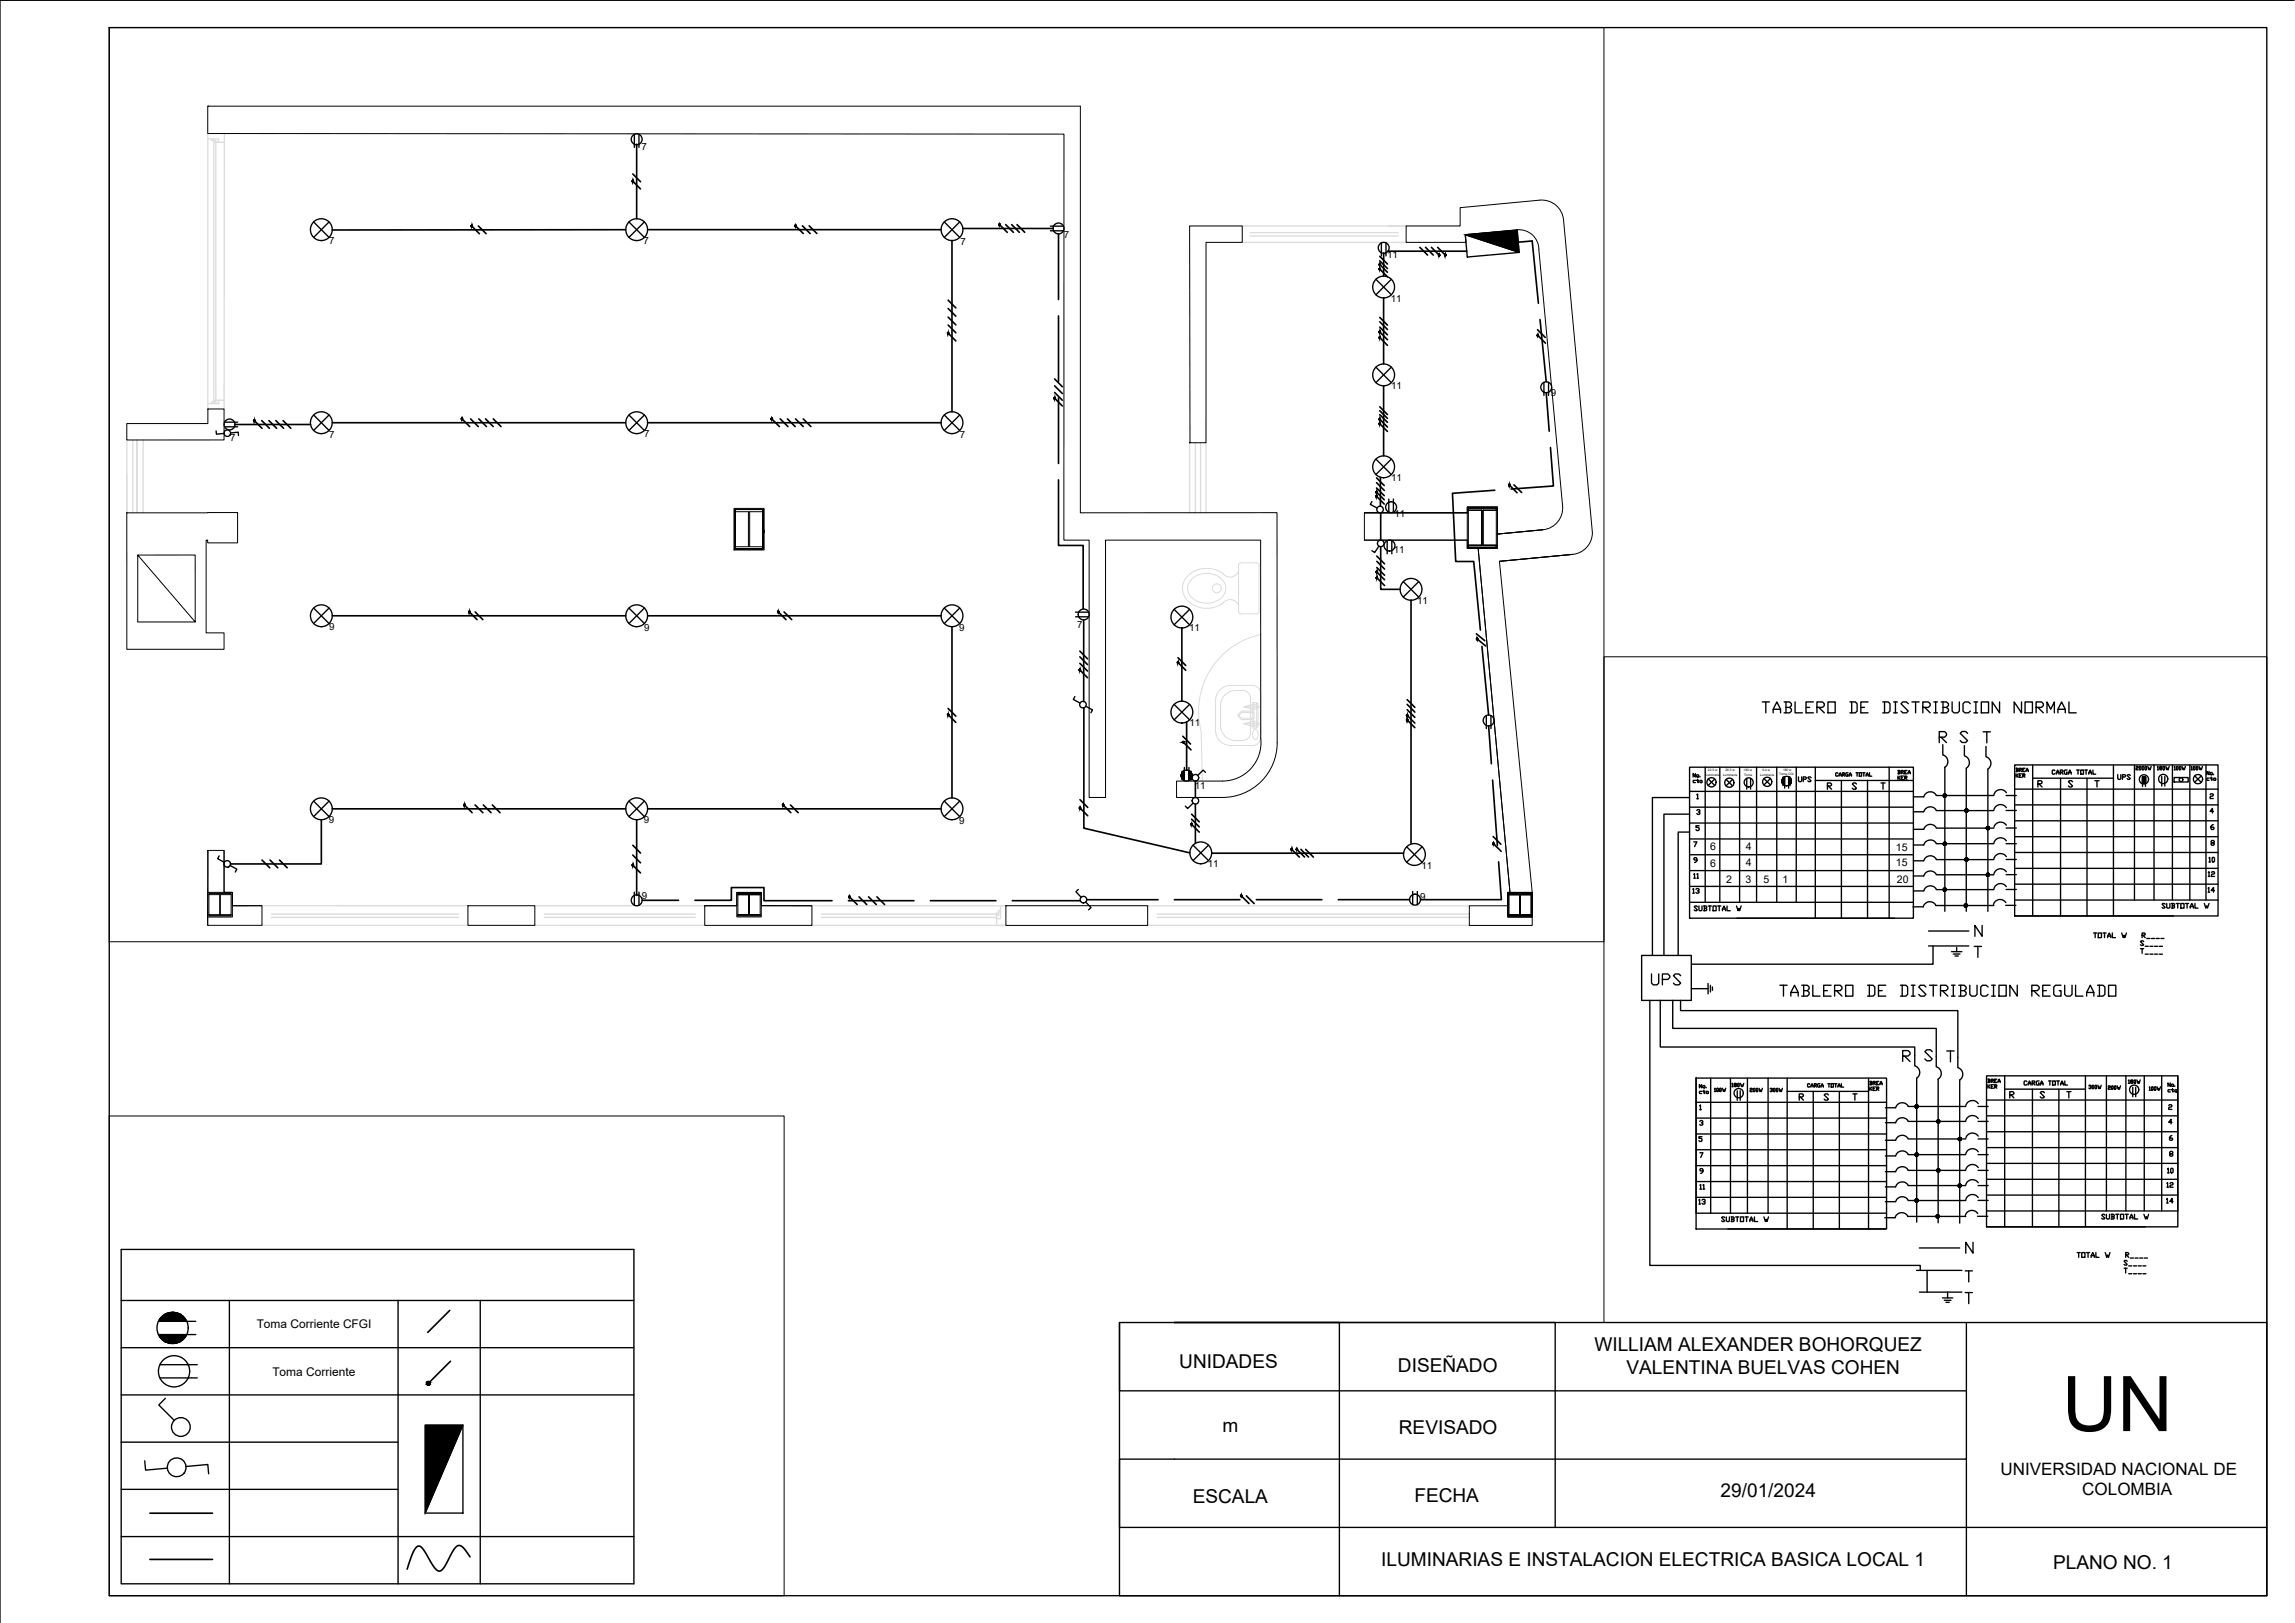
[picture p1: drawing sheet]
<svg xmlns="http://www.w3.org/2000/svg" width="420mm" height="297mm" viewBox="0 0 420 297" stroke-linecap="round" stroke-linejoin="round" font-family="sans-serif">
<defs><g id="words">
<text font-size="14" x="377.5" y="261.9">UN</text>
<g font-size="3.5">
<text x="215.9" y="250.4">UNIDADES</text>
<text x="255.9" y="251">DISEÑADO</text>
<text x="291.9" y="247.3">WILLIAM ALEXANDER BOHORQUEZ</text>
<text x="297.8" y="251.5">VALENTINA BUELVAS COHEN</text>
<text x="223.8" y="262.1">m</text>
<text x="256.1" y="262.4">REVISADO</text>
<text x="218.4" y="275">ESCALA</text>
<text x="258.9" y="274.9">FECHA</text>
<text x="315" y="274.1">29/01/2024</text>
<text x="252.9" y="286.7">ILUMINARIAS E INSTALACION ELECTRICA BASICA LOCAL 1</text>
<text x="375.9" y="287.2">PLANO NO. 1</text>
</g>
<g font-size="3.1">
<text x="366.2" y="269.9">UNIVERSIDAD NACIONAL DE</text>
<text x="381.2" y="273.7">COLOMBIA</text>
</g>
<g font-size="2.2">
<text x="47" y="243.1">Toma Corriente CFGI</text>
<text x="49.9" y="251.8">Toma Corriente</text>
</g>
<g font-size="1.9">
<text x="313.1" y="155.6">6</text>
<text x="319.6" y="155.6">4</text>
<text x="347.1" y="155.7">15</text>
<text x="313.1" y="158.6">6</text>
<text x="316" y="161.6">2</text>
<text x="319.6" y="161.6">3</text>
<text x="319.6" y="158.5">4</text>
<text x="322.9" y="161.6">5</text>
<text x="326.3" y="161.6">1</text>
<text x="347.1" y="158.5">15</text>
<text x="347.3" y="161.5">20</text>
</g>
<g font-size="1.8">
<text x="117.4" y="27.5">7</text>
<text x="60.3" y="44.7">7</text>
<text x="117.8" y="44.7">7</text>
<text x="175.8" y="44.9">7</text>
<text x="194.8" y="43.5">7</text>
<text x="253.9" y="47.3">11</text>
<text x="254.6" y="55.2">11</text>
<text x="254.7" y="71.2">11</text>
<text x="283.9" y="72.6">9</text>
<text x="42.1" y="80.7">7</text>
<text x="60.3" y="80.1">7</text>
<text x="118" y="80">7</text>
<text x="175.7" y="80.1">7</text>
<text x="254.7" y="88.1">11</text>
<text x="255.3" y="94.7">11</text>
<text x="255.2" y="101.3">11</text>
<text x="259.5" y="110.5">11</text>
<text x="60.3" y="115.3">9</text>
<text x="117.9" y="115.4">9</text>
<text x="175.6" y="115.5">9</text>
<text x="197.2" y="114.9">7</text>
<text x="217.7" y="115.5">11</text>
<text x="217.7" y="132.9">11</text>
<text x="218.7" y="144.4">11</text>
<text x="60.2" y="150.6">9</text>
<text x="117.9" y="150.7">9</text>
<text x="175.6" y="150.8">9</text>
<text x="221.1" y="158.7">11</text>
<text x="260.2" y="159.1">11</text>
<text x="117.5" y="164.6">9</text>
<text x="260" y="164.6">9</text>
</g>
<g font-size=".6">
<text x="312.3" y="142">Luminaria</text>
<text x="312.7" y="141.1">22.5 w</text>
<text x="315.5" y="142">Luminaria</text>
<text x="315.9" y="141.1">26.5 w</text>
<text x="319.2" y="141.1">180 w</text>
<text x="319.3" y="142">Toma</text>
<text x="322.3" y="142">Luminaria</text>
<text x="322.7" y="141.1">9.4 w</text>
<text x="325.7" y="141.8">Toma CGI</text>
<text x="326.4" y="141.1">180 w</text>
</g>
</g></defs>
<!-- layer: EDaIFICIO -->
<g fill="none" stroke="#000" stroke-width=".18">
<path d="M38 19.4h159.8v74.5l36-.1v42.1a10 10 0 0 1-10 10l-8.4 .1v-3h8.4a7 7 0 0 0 7-7.9v-36.2h-28.4v47.1h-3v-47.1h-4.6v-74.4l-156.8-.1zM217.8 41.4h9.6v3h-6.6v36.6h-3zM281.7 45.7l4.4 46.9a4 4 0 0 1-3.6 4.4M281.7 45.7a3.6 3.6 0 0 0-4-3.6l-9.5 .8 .2 1.5h-11v-3h9.9v-3.4l14.6-1.4a4 4 0 0 1 4.3 3.6l5.3 57.3a4 4 0 0 1-3.6 4M23.2 77.5h14.9v-2.6h2.9v5.6h-17.8zM23.2 93.9l20.3-.1v5.6h-5.5v-.5h-.3v16.9h3.3v3h-17.8zM134.4 93.1h5.5v7.6h-5.5zM134.6 93.3v7.2v-7.2h5.1v7.2h-5.1h5.1v-7.2zM134.6 93.3h5.1v7.2h-5.1zM139.9 97v.2M139.9 97.2v.3M249.8 93.9h18.8"/>
<path d="M249.8 98.9h18.8M268.6 92.8h5.5v7.6h-5.5zM268.8 93h5.1v7.2h-5.1zM273.9 99.8v.4h-5.1M282.5 97l-8.4 .7v-4.9h-5.5v1.1h-18.8v5h18.8v1.5h2l5.8 62.9h-.4v2.5h-7v3.6h11.5v-6.1l-6-60.6 13.4-1.2M282.5 97l-8.5 .8M25.2 101.6l10.5 12.2v-12.2h-10.5v12.2h10.5M270.6 100.4l5.8 62.9M287.9 101.5l-13.4 1.2M38.1 155.6h2.9v7.7h1.5v2.5h5.5v3.6h-10zM38.1 155.6v7.7M41 155.6v7.7"/>
<path d="M38 163.3h4.5v4.5h-4.5zM38 167.8v1.6M38.2 163.7v-.2h4.1v.2M38.2 167.4v.2h4.1v-.2M38.2 163.7h2v3.7h-2M38.2 167.6h4.1M38.2 163.7v3.7M40.3 163.7h2v3.7h-2zM42.5 165.8h5.5M85.7 165.8h12.2v3.6h-12.2zM129 165.8h5.9v-2.5h4.5v2.5h9.2v3.6h-19.6zM129 165.8h5.9"/>
<path d="M134.9 163.3h4.5v4.5h-4.5zM135.1 163.5h4.1v.2h-2v3.7h2v.2h-4.1v-.2h2v-3.7h-2zM139.4 165.8h9.2M184.2 165.8h25.9v3.6h-25.9zM276 163.3h4.5v4.5h-4.5zM276.2 163.5h4.1v.2h-2v3.7h2v.2h-4.1v-.2h2v-3.7h-2z"/>
</g>
<!-- layer: VENTANA -->
<g fill="none" stroke="#dcdcdc" stroke-width=".25">
<path d="M38 25.4h2v.6h-.9l.1 47.6M38.1 24.4v50.5M38.8 25.4v.3h.7v47.9h-.7v.3M39.9 26h1.1M41.1 24.4l-.1 48.9M227.4 44.4h30M227.4 41.4h30M228.9 43.2h27.1M228.9 42.6h27.1M39.2 73.3h.8v.6h-2M39.9 73.3h1.1M41 73.3v1.6"/>
<path d="M23.2 80.5v13.4M24.3 80.5v13.4M25.1 93.9v-13.4v13.4M26.2 80.5v13.4M217.8 81v12.9M218.8 81v12.9M219.8 81v12.8M220.8 81v12.9M48 169.4h37.7M48 165.8h37.7M49.7 167.9h34.3M49.7 167.3h34.3"/>
<path d="M97.9 169.4h31.1M97.9 165.8h31.1M99.6 167.9h27.7M99.6 167.3h27.7M148.6 165.8h35.6M150.4 167.9h32M150.4 167.3h32M182.4 168v1.4h1.8h-35.6M183.2 165.8v2.3h-.8v-1h.4M183.2 166.7h-.4v.8h-.4M210.1 169.4h58.9M210.1 165.8h58.9"/>
<path d="M211.8 167.9h57.2M211.8 167.3h57.2"/>
</g>
<!-- layer: MUEBLES -->
<g fill="none" stroke="#dcdcdc" stroke-width=".18">
<path d="M218.2 106a4.1 4.1 0 0 1 5.9 .5 2.47 2.47 0 0 1-1.6 3.6 3.8 3.8 0 0 1-5-1.8 2.29 2.29 0 0 1 .7-2.3zM223.9 105a4.7 4.7 0 0 0-7.3 2 3.6 3.6 0 0 0 3.3 4.2 5.1 5.1 0 0 0 4-.8M223.9 110.4a1.61 1.61 0 0 1 1.6-.6 1.61 1.61 0 0 1 1.3 1.1M226.8 104.5a1.61 1.61 0 0 1-1.3 1.1 1.61 1.61 0 0 1-1.6-.6M227.1 112.3h3M227.1 112.3h-.2l-.1-.3v-8.6l.1-.3 .2-.1h3l.3 .2 .1 8.8-.2 .3h-.2M230.8 116.1a14.4 14.4 0 0 0-10.9 17.7l.2 9.2M223.6 126.1l1.1-.6h.6h4a1.47 1.47 0 0 1 1.5 1.4v8.1a1.47 1.47 0 0 1-1.5 1.5h-4a2.75 2.75 0 0 1-2.8-2.8v-5.5a2.74 2.74 0 0 1 1.1-2.1zM224.5 127a4.3 4.3 0 0 1 3.9-.3l.5 .7v.4l.1 6.3a1.47 1.47 0 0 1-1.5 1.4 3.6 3.6 0 0 1-3.4-1l-.6-1.1v-.6v-3.7a2.74 2.74 0 0 1 1-2.1zM227.3 130.1h2.1l.2 .3v1l-.2 .3h-2.1l-.7-.8zM227.7 132.5l1.9 .5M229.4 130.7l-.3-.3h-1.8l-.5 .5 .5 .5h1.8l.3-.2"/>
<path d="M229.6 128.8l.9 .6h-.9zM229.6 132v1l.9-.5h-2.8M229.6 132l-1.9 .5M229.6 132l.9 .5M229.6 128.8l-1.9 .6M229.6 133.6l.2-.1a1.05 1.05 0 0 1 0 1.8 1.08 1.08 0 0 1-.2-1.7zM230.1 128.6h-.7v4.7h.7l.2-.3v-4.2l-.2-.2v4.7M230.5 129.4l-.9 .5-1.9-.5h1.9v.5"/>
<circle cx="222.8" cy="107.7" r=".82"/>
</g>
<!-- layer: ESTRUCTURAL -->
<g fill="none" stroke="#000" stroke-width=".18">
<path d="M134.6 93.3h5.1v.3h-2.5v6.5h2.5v.4h-5.1v-.4h2.4v-6.5h-2.4zM137 93.3h.1M137.2 93.3h.1M268.8 93h5.1v.4h-2.4v6.4h2.4v.4h-5.1v-.4h2.5v-6.4h-2.5zM271.3 93h.1M271.5 93h.1M137 100.5h.1M137.2 100.5h.1M271.3 100.2h.1M271.5 100.2h.1M135.1 163.5h4.1v4.1h-4.1zM135.1 163.7h2v3.7h-2"/>
<path d="M139.2 163.7h-2v3.7h2M276.2 163.5h4.1v4.1h-4.1zM276.2 163.7h2v3.7h-2M280.3 163.7h-2v3.7h2"/>
</g>
<!-- layer: LUMINARIA -->
<g fill="none" stroke="#000" stroke-width=".25">
<path d="M57.4 40.6l2.8 2.9M60.2 40.6l-2.8 2.9M115.1 40.6l2.9 2.9M118 40.6l-2.9 2.9M172.9 40.6l2.8 2.9M175.7 40.6l-2.8 2.9M251.9 51.1l2.8 2.8M254.7 51.1l-2.8 2.8M39.6 78.9v.6l1.4-.2M42.2 79.2l1.4-.1 .1 .6M57.4 76l2.8 2.8M60.2 76l-2.8 2.8"/>
<path d="M115.1 76l2.9 2.8M118 76l-2.9 2.8M172.9 76l2.8 2.8M175.7 76l-2.8 2.8M251.9 67.2l2.8 2.8M254.7 67.2l-2.8 2.8M251.2 91.8l-.3 .5 1.2 .7M251.9 84l2.8 2.8M252.4 100l-.7 1.1-.5-.3M254.7 84l-2.8 2.8M57.4 111.3l2.8 2.8M60.2 111.3l-2.8 2.8"/>
<path d="M115.1 111.3l2.9 2.8M118 111.3l-2.9 2.8M172.9 111.3l2.8 2.8M175.7 111.3l-2.8 2.8M215 111.5l2.8 2.8M217.8 111.5l-2.8 2.8M256.9 106.4l2.8 2.9M259.7 106.4l-2.8 2.9M196.8 127.5l-.3 .5 1.2 .7M198.8 129.3l1.2 .6-.3 .5M215 128.9l2.8 2.8M217.8 128.9l-2.8 2.8"/>
<path d="M40.1 156.6l-.3 .6 1.3 .6M42.1 158.4l1.3 .7-.3 .5M57.4 146.6l2.8 2.8M60.2 146.6l-2.8 2.8M115.1 146.6l2.9 2.8M118 146.6l-2.9 2.8M172.9 146.6l2.8 2.8M175.7 146.6l-2.8 2.8M218.4 154.7l2.8 2.8M218.4 147l-1 1-.4-.5M220.7 141.4l-.4-.5-1 1M221.2 154.7l-2.8 2.8"/>
<path d="M257.5 155l2.9 2.8M260.4 155l-2.9 2.8M197.4 162.8l-.4 .4 .9 1M198.8 165.1l.9 1-.4 .4M30.3 255.9l-1.2 1.2 2.8 2.9M26.5 267.4l.1 1.7 4-.4M34.1 268.4l3.9-.4 .2 1.7"/>
<circle cx="58.8" cy="42" r="2"/>
<circle cx="116.6" cy="42" r="2"/>
<circle cx="174.3" cy="42" r="2"/>
<circle cx="253.3" cy="52.5" r="2"/>
<circle cx="41.6" cy="79.3" r=".6"/>
<circle cx="58.8" cy="77.4" r="2"/>
<circle cx="116.6" cy="77.4" r="2"/>
<circle cx="174.3" cy="77.4" r="2"/>
<circle cx="253.3" cy="68.6" r="2"/>
<circle cx="252.7" cy="93.3" r=".6"/>
<circle cx="252.8" cy="99.5" r=".6"/>
<circle cx="253.3" cy="85.4" r="2"/>
<circle cx="58.8" cy="112.7" r="2"/>
<circle cx="116.6" cy="112.7" r="2"/>
<circle cx="174.3" cy="112.7" r="2"/>
<circle cx="216.4" cy="112.9" r="2"/>
<circle cx="258.3" cy="107.9" r="2"/>
<circle cx="198.3" cy="129" r=".6"/>
<circle cx="216.4" cy="130.3" r="2"/>
<circle cx="41.6" cy="158.1" r=".6"/>
<circle cx="58.8" cy="148" r="2"/>
<circle cx="116.6" cy="148" r="2"/>
<circle cx="174.3" cy="148" r="2"/>
<circle cx="218.9" cy="142.3" r=".6"/>
<circle cx="218.9" cy="146.6" r=".6"/>
<circle cx="219.8" cy="156.1" r="2"/>
<circle cx="258.9" cy="156.4" r="2"/>
<circle cx="198.4" cy="164.6" r=".6"/>
<circle cx="32.3" cy="268.5" r="1.72"/>
<circle cx="33.1" cy="261.2" r="1.72"/>
</g>
<!-- layer: L-Techo -->
<path d="M38 19.4h.1" fill="none" stroke="#000" stroke-width=".18"/>
<!-- layer: TOMACORRIENTES -->
<g fill="none" stroke="#000" stroke-width=".25">
<path d="M116.1 24.6v2.4M117 24.6v2.4M192.3 42.2h2.4M192.3 41.4h2.4M252.9 44.4v2.4M253.7 44.4v2.4M268.3 43l9.5-.9 .3 4.1-9.5 .8zM268.3 43l9.8 3.2M41.1 77.3h2.4M41.1 78.1h2.4M282.7 70v2.4M283.5 70v2.4"/>
<path d="M254 98.9v2.4M254.3 91.3v2.4M254.8 98.9v2.4M255.1 91.3v2.4M196.9 112.9h2.4M196.9 112h2.4M272.1 131v2.3M273 131v2.3M216.8 140.5v2.4M217.7 140.5v2.4M319.8 142.4v2M320.5 142.4v2"/>
<path d="M326.7 142.2v2M327.5 142.2v2M116.1 163.3v2.4M117 163.3v2.4M258.6 163.2v2.4M259.5 163.2v2.4M29 241.8h6.8M29 244.2h6.8M29.3 249.8h6.8M29.3 252.2h6.8M77.8 260.8h6.9v16.1h-6.9zM84.7 260.8l-6.9 16.1"/>
<circle cx="116.6" cy="25.5" r="1"/>
<circle cx="193.8" cy="41.8" r="1"/>
<circle cx="253.3" cy="45.4" r="1"/>
<circle cx="42" cy="77.7" r="1"/>
<circle cx="283.1" cy="70.9" r="1"/>
<circle cx="254.4" cy="99.9" r="1"/>
<circle cx="254.7" cy="92.8" r="1"/>
<circle cx="198.4" cy="112.5" r="1"/>
<circle cx="272.5" cy="131.9" r="1"/>
<circle cx="217.2" cy="141.9" r="1"/>
<circle cx="320.1" cy="143.2" r=".83"/>
<circle cx="327.1" cy="142.9" r=".87"/>
<circle cx="116.6" cy="164.8" r="1"/>
<circle cx="259.1" cy="164.6" r="1"/>
<circle cx="31.6" cy="243" r="2.86"/>
<circle cx="31.9" cy="251" r="2.86"/>
</g>
<g fill="#000" stroke="#000" stroke-width=".18">
<path d="M268.3 43l9.5-.9 .3 4.1zM77.8 260.8h6.9l-6.9 16.1z"/>
<path d="M216.3 141.8l-.1 .2zM216.3 141.8v.3z"/>
<path d="M216.3 141.7v.4zM216.3 141.7v.5z"/>
<path d="M216.3 141.7v.5zM216.3 141.7v.5z"/>
<path d="M216.3 141.6v.6zM216.3 141.6v.7z"/>
<path d="M216.3 141.5v.8zM216.3 141.5v.9z"/>
<path d="M216.4 141.4l-.1 1zM216.4 141.4v1.1z"/>
<path d="M216.4 141.4v1.1zM216.4 141.4v1.1z"/>
<path d="M216.5 141.3l-.1 1.2zM216.5 141.3v1.3z"/>
<path d="M216.6 141.2l-.1 1.4zM216.6 141.2v1.5z"/>
<path d="M216.6 141.2v1.5zM216.6 141.2v1.5z"/>
<path d="M216.6 141.2v1.5zM216.7 141.1v1.7z"/>
<path d="M216.7 141.1v1.7zM216.7 141.1v1.7z"/>
<path d="M216.7 141.1v1.7zM216.8 141v1.9z"/>
<path d="M217.7 141v1.9zM217.7 141.1v1.8z"/>
<path d="M217.7 141.1v1.7zM217.8 141.1l-.1 1.7z"/>
<path d="M217.8 141.1v1.7zM217.9 141.2l-.1 1.6z"/>
<path d="M217.9 141.2v1.5zM217.9 141.2v1.5z"/>
<path d="M217.9 141.2v1.5zM218 141.3l-.1 1.4z"/>
<path d="M218 141.3v1.3zM218.1 141.4l-.1 1.2z"/>
<path d="M218.1 141.4v1.1zM218.1 141.4v1.1z"/>
<path d="M218.1 141.4v1.1zM218.1 141.5v1z"/>
<path d="M218.1 141.5v.9zM218.2 141.6l-.1 .8z"/>
<path d="M218.2 141.6v.7zM218.2 141.7v.6z"/>
<path d="M218.2 141.7v.5zM218.2 141.7v.5z"/>
<path d="M218.2 141.7v.5zM218.2 141.8v.4z"/>
<path d="M218.2 141.8v.3zM218.2 141.9v.2z"/>
<path d="M326.2 142.8v.3zM326.2 142.8v.2z"/>
<path d="M326.2 142.8v.3zM326.2 142.8v.3z"/>
<path d="M326.3 142.7v.5zM326.3 142.7l-.1 .4z"/>
<path d="M326.3 142.6v.7zM326.3 142.6v.6z"/>
<path d="M326.3 142.6v.7zM326.3 142.6v.7z"/>
<path d="M326.3 142.5v.9zM326.3 142.5v.8z"/>
<path d="M326.4 142.4v1.1zM326.4 142.4l-.1 1z"/>
<path d="M326.4 142.4v1.1zM326.4 142.4v1.1z"/>
<path d="M326.5 142.3v1.3zM326.5 142.3l-.1 1.2z"/>
<path d="M326.5 142.3v1.3zM326.5 142.3v1.3z"/>
<path d="M326.6 142.2v1.5zM326.5 142.3v1.3z"/>
<path d="M326.7 142.2v1.5zM326.6 142.2v1.5z"/>
<path d="M326.7 142.2v1.5zM326.7 142.2v1.5z"/>
<path d="M327.5 142.2v1.5zM327.5 142.2v1.5z"/>
<path d="M327.6 142.2l-.1 1.5zM327.5 142.2v1.5z"/>
<path d="M327.6 142.3v1.4zM327.6 142.2v1.5z"/>
<path d="M327.7 142.3l-.1 1.3zM327.6 142.3v1.3z"/>
<path d="M327.7 142.4v1.2zM327.7 142.3v1.3z"/>
<path d="M327.8 142.4l-.1 1.1zM327.7 142.4v1.1z"/>
<path d="M327.8 142.5v1zM327.8 142.4v1.1z"/>
<path d="M327.9 142.6l-.1 .8zM327.8 142.5v.9z"/>
<path d="M327.9 142.6v.7zM327.9 142.6v.7z"/>
<path d="M327.9 142.7v.6zM327.9 142.6v.7z"/>
<path d="M327.9 142.8v.4zM327.9 142.7v.5z"/>
<path d="M327.9 142.8v.3zM327.9 142.8v.3z"/>
<path d="M328 142.9l-.1 .2zM327.9 142.8v.3z"/>
<path d="M31.5 240.2h.5zM31.2 240.2h.8z"/>
<path d="M31.2 240.2h1zM31 240.2h1.2z"/>
<path d="M31.2 245.9h.8zM31.2 245.9h.5z"/>
<path d="M31 240.2l1.4 .1zM30.8 240.3h1.6z"/>
<path d="M31 245.8h1.2zM31 245.8l1 .1z"/>
<path d="M30.8 240.3l1.8 .1zM30.5 240.4h2.1z"/>
<path d="M30.8 245.8h1.6zM30.8 245.8h1.4z"/>
<path d="M30.5 240.4l2.4 .1zM30.3 240.5l.2-.1 2.4 .1z"/>
<path d="M30.5 245.7h2.1zM30.5 245.7l1.9 .1z"/>
<path d="M30.3 240.5l2.8 .1-.2-.1zM30.1 240.6l.2-.1 2.8 .1z"/>
<path d="M30.3 245.6l2.3 .1 .3-.1zM30.3 245.6l2.3 .1z"/>
<path d="M30.1 240.6l3.2 .1-.2-.1zM29.9 240.7l.2-.1 3.2 .1z"/>
<path d="M30.1 245.5l2.8 .1 .2-.1zM30.1 245.5l2.8 .1h-2.6z"/>
<path d="M29.9 240.7l3.6 .2-.2-.2zM29.7 240.9l.2-.2 3.6 .2z"/>
<path d="M29.9 245.3l3.2 .2 .2-.2zM29.9 245.3l3.2 .2h-3z"/>
<path d="M29.7 240.9l3.9 .1-.1-.1zM29.5 241l.2-.1 3.9 .1z"/>
<path d="M29.7 245.2l3.6 .1 .2-.1zM29.7 245.2l3.6 .1h-3.4z"/>
<path d="M29.5 241l4.3 .2-.2-.2zM29.5 241l4.3 .2h-4.4z"/>
<path d="M29.5 245l4 .2 .1-.2zM29.5 245l4 .2h-3.8z"/>
<path d="M29.4 241.2l4.5 .2-.1-.2zM29.4 241.2l4.5 .2h-4.7z"/>
<path d="M29.4 244.9l4.2 .1 .2-.1zM29.4 244.9l4.2 .1h-4.1z"/>
<path d="M29.2 241.4l4.9 .2-.2-.2zM29.2 241.4l4.9 .2h-5z"/>
<path d="M29.2 244.7l4.6 .2 .1-.2zM29.2 244.7l4.6 .2h-4.4z"/>
<path d="M29.1 241.6l5.1 .2-.1-.2zM29.1 241.6l5.1 .2h-5.2z"/>
<path d="M29.1 244.5l4.8 .2 .2-.2zM29.1 244.5l4.8 .2h-4.7z"/>
<path d="M29 244.2l5.1 .3 .1-.3zM29 244.2l5.1 .3h-5z"/>
</g>
<!-- layer: L-Techo -->
<g fill="none" stroke="#000" stroke-width=".3">
<path d="M116.6 26.4v13.6M114.6 42l-53.8 .1M118.6 42h53.7M174.3 44v31.4M176.3 41.8h16.5M253.3 54.5v12.1M254.1 46h14.4M280.5 44.1l-2.5 .2M43 77.7h13.9M60.8 77.4h53.8M118.6 77.4h53.7M253.3 70.6v12.8"/>
<path d="M252.7 87.4v5.3M252.8 93.9v5M60.8 112.7h53.8M118.6 112.7h53.7M174.3 114.7v31.3M216.4 114.9v13.4M252.8 100.1v7.8h3.5M258.3 109.9v44.5M198.4 129.5v22.1l19.4 4.5M217.2 132.1v8.9M58.8 150v8.1h-16.6M60.8 148h53.8"/>
<path d="M116.6 150v13.9M118.6 148h53.7M218.8 143v3M221.8 156.2h35.2M27.4 285.4h11.5"/>
</g>
<!-- layer: L-Suelo -->
<g fill="none" stroke="#000" stroke-width=".3">
<path d="M193.8 42.8v12M193.8 57.8v12M253.3 46.4v4.1M280.5 44.1l1.1 11.4M281.9 58.5l1.2 11.4M193.8 72.8v12M283.1 71.9l.5 7M193.8 87.8v12h4.5v11.7M273.7 89.7l-7.8 .6 .6 12.5h3.3l1.2 12.5M283.9 81.9l.5 7-7.8 .6M198.4 113.5v14.9M271.3 118.3l1.2 12.6"/>
<path d="M272.5 132.9l.5 6.9M218.8 147.2v7.1M273.3 142.8l.8 11.9M274.4 157.7l.5 7h-14.8M117.6 164.8h6.6M127.2 164.8h6.7v-2.4h6v2.4h12.4M155.3 164.8h12M170.3 164.8h12M185.3 164.8h12.5M199 164.7h13M227 164.7h-12M230 164.7h12"/>
<path d="M258.1 164.7h-13.1M27.4 276.9h11.5"/>
</g>
<!-- layer: FASES -->
<g fill="none" stroke="#000" stroke-width=".3">
<path d="M115.9 33.2l1.4 1.4M115.9 31.8l1.4 1.5M86.4 41.4l1.4 1.4M87.6 41.4l1.4 1.4M145.6 41.3l1.5 1.4M146.9 41.3l1.4 1.4M148.1 41.3l1.4 1.4M173.6 58l1.4 1.5M173.6 56.5l1.4 1.4M173.6 59.5l1.4 1.4M173.6 54.9l1.4 1.5M183 41.1l1.4 1.4"/>
<path d="M184.1 41.1l1.4 1.4M185.2 41.1l1.4 1.4M186.2 41.1l1.4 1.4M252.6 59.9l1.4 1.4M252.6 58.9l1.4 1.4M252.6 49.3l1.4 1.4M252.6 58.1l1.4 1.4M252.6 47.7l1.4 1.5M252.6 48.4l1.4 1.4M252.6 46.9l1.4 1.4M259.9 45.3l1.5 1.4M261 45.3l1.4 1.4"/>
<path d="M262.1 45.3l1.4 1.4M263.2 45.3l1.4 1.4M46.6 77l1.4 1.4M47.9 77l1.4 1.4M49.2 77l1.4 1.4M50.5 77l1.4 1.4M51.8 77l1.4 1.4M84.6 76.7l1.4 1.4M86.2 76.7l1.4 1.4M87.7 76.7l1.4 1.4M88.9 76.7l1.4 1.4M90.3 76.7l1.4 1.4"/>
<path d="M141.3 76.7l1.4 1.4M142.8 76.7l1.5 1.4M144.2 76.7l1.4 1.4M145.6 76.7l1.5 1.4M147 76.7l1.5 1.4M173.6 61l1.4 1.4M193.1 72.9l1.4 1.4M193.1 71.8l1.4 1.4M193.1 70.6l1.4 1.4M193.1 69.4l1.4 1.4M252.6 61.8l1.4 1.4M252.6 75.9l1.4 1.4"/>
<path d="M252.6 76.7l1.4 1.5M252.6 77.6l1.4 1.4M252.6 75.2l1.4 1.4M252.6 60.8l1.4 1.4M252.6 74.5l1.4 1.4M281.5 60.3l1.4 1.5M281.5 61.4l1.4 1.4M252 89.3l1.4 1.4M252 90.1l1.4 1.4M252 90.8l1.4 1.5M252 88.3l1.4 1.5M252 87.5l1.4 1.4"/>
<path d="M276.3 88.8l1.4 1.4M277.2 88.7l1.4 1.5M85.9 112l1.4 1.4M87 112l1.4 1.4M142.5 112l1.4 1.4M143.5 112l1.4 1.4M197.7 119.2l1.4 1.4M252.1 103.9l1.4 1.4M252.1 104.7l1.4 1.4M252.1 105.8l1.4 1.4M252.1 102.7l1.4 1.4M252.1 101.8l1.4 1.4"/>
<path d="M270.3 116l1.5 1.3M270.4 116.9l1.6 1.3M173.6 130.8l1.4 1.4M173.6 129.7l1.4 1.4M197.7 122.6l1.4 1.4M197.7 121.4l1.4 1.4M197.7 120.2l1.4 1.4M215.7 120.4l1.4 1.4M215.7 121.3l1.4 1.4M216.5 134.7l1.5 1.5M216.6 135.8l1.4 1.4M257.6 131.8l1.4 1.4"/>
<path d="M257.6 130.9l1.4 1.4M257.6 129.9l1.4 1.4M257.6 128.9l1.4 1.4M257.6 128l1.4 1.5M48 157.4l1.4 1.4M49.4 157.4l1.5 1.4M51.2 157.4l1.4 1.4M85 147.3l1.4 1.4M87 147.3l1.4 1.4M88.5 147.3l1.4 1.4M90.1 147.3l1.4 1.4M115.9 158.3l1.4 1.5"/>
<path d="M115.9 156.5l1.4 1.4M115.9 154.7l1.4 1.4M143.4 147.3l1.4 1.4M144.7 147.3l1.4 1.4M197.7 147.9l1.4 1.4M197.7 146.4l1.4 1.4M218.1 149.9l1.5 1.4M218.1 150.9l1.5 1.4M218.1 149l1.5 1.4M236.5 155.4l1.4 1.5M237.4 155.4l1.4 1.5M238.2 155.4l1.4 1.5"/>
<path d="M239 155.4l1.4 1.5M273.4 153.1l1.4 1.4M273.4 154.4l1.4 1.4M155.5 164.1l1.4 1.5M157.3 164.1l1.4 1.5M159 164.1l1.4 1.5M160.5 164.1l1.5 1.5M227.2 164l1.5 1.4M228.2 164l1.4 1.4M82.3 239.8l-4 4.1M82.5 249.1l-4.1 4.1"/>
<circle cx="115.9" cy="33.2" r=".12"/>
<circle cx="86.4" cy="41.4" r=".12"/>
<circle cx="145.6" cy="41.3" r=".12"/>
<circle cx="183" cy="41.1" r=".12"/>
<circle cx="252.6" cy="49.2" r=".12"/>
<circle cx="252.6" cy="48.4" r=".12"/>
<circle cx="263.5" cy="46.7" r=".12"/>
<circle cx="264.6" cy="46.7" r=".12"/>
<circle cx="46.6" cy="77" r=".12"/>
<circle cx="84.6" cy="76.7" r=".12"/>
<circle cx="141.3" cy="76.7" r=".12"/>
<circle cx="173.6" cy="61" r=".12"/>
<circle cx="193.1" cy="72.9" r=".12"/>
<circle cx="252.6" cy="77.5" r=".12"/>
<circle cx="252.6" cy="76.7" r=".12"/>
<circle cx="252.6" cy="61.8" r=".12"/>
<circle cx="252.6" cy="60.8" r=".12"/>
<circle cx="281.5" cy="61.4" r=".12"/>
<circle cx="252" cy="90.1" r=".12"/>
<circle cx="252" cy="90.8" r=".12"/>
<circle cx="276.3" cy="88.8" r=".12"/>
<circle cx="85.9" cy="112" r=".12"/>
<circle cx="142.5" cy="112" r=".12"/>
<circle cx="252.1" cy="104.7" r=".12"/>
<circle cx="252.1" cy="105.7" r=".12"/>
<circle cx="270.4" cy="116.9" r=".12"/>
<circle cx="173.6" cy="130.8" r=".12"/>
<circle cx="197.7" cy="122.6" r=".12"/>
<circle cx="215.7" cy="121.3" r=".12"/>
<circle cx="216.6" cy="135.8" r=".12"/>
<circle cx="257.6" cy="131.8" r=".12"/>
<circle cx="257.6" cy="130.9" r=".12"/>
<circle cx="85" cy="147.3" r=".12"/>
<circle cx="115.9" cy="158.3" r=".12"/>
<circle cx="143.4" cy="147.3" r=".12"/>
<circle cx="197.7" cy="147.9" r=".12"/>
<circle cx="218.1" cy="150.9" r=".12"/>
<circle cx="236.5" cy="155.4" r=".12"/>
<circle cx="237.4" cy="155.4" r=".12"/>
<circle cx="273.4" cy="154.4" r=".12"/>
<circle cx="155.5" cy="164.1" r=".12"/>
<circle cx="227.2" cy="164" r=".12"/>
<circle cx="78.4" cy="253.2" r=".34"/>
</g>
<g fill="#000" stroke="#000" stroke-width=".18">
<path d="M115.7 33.1v.1zM116 33.1v.1zM86.2 41.3v.1zM86.5 41.3v.1zM145.5 41.3v.1zM145.7 41.3v.1zM182.9 41.1v.1zM183.1 41.1v.1zM252.5 48.4v.1zM252.5 49.2v.1zM252.7 48.4v.1zM252.7 49.2v.1z"/>
<path d="M263.4 46.6v.1zM263.6 46.6v.1zM264.5 46.6v.1zM264.7 46.6v.1zM46.5 76.9v.1zM46.7 76.9v.1zM84.5 76.6v.1zM84.7 76.6v.1zM141.2 76.6v.1zM141.4 76.6v.1zM173.5 60.9v.1zM173.7 60.9v.1z"/>
<path d="M193 72.8v.1zM193.2 72.8v.1zM252.5 61.7v.1zM252.5 76.7v.1zM252.5 77.5v.1zM252.5 60.7v.1zM252.7 61.7v.1zM252.7 76.7v.1zM252.7 77.5v.1zM252.7 60.7v.1zM281.4 61.3v.1zM281.6 61.3v.1z"/>
<path d="M251.9 90v.1zM251.9 90.8v.1zM252.1 90v.1zM252.1 90.8v.1zM276.2 88.7v.1zM276.4 88.7v.1zM85.8 111.9v.1zM86 111.9v.1zM142.4 111.9v.1zM142.6 111.9v.1zM252 104.6v.1zM252 105.7v.1z"/>
<path d="M252.2 104.6v.1zM252.2 105.7v.1zM270.3 116.9v.1zM270.5 116.9v.1zM173.5 130.7v.1zM173.7 130.7v.1zM197.6 122.6v.1zM197.8 122.6v.1zM215.6 121.2v.1zM215.8 121.2v.1zM216.6 135.9h.1zM216.6 135.7h.1z"/>
<path d="M257.5 131.7v.1zM257.5 130.9v.1zM257.7 131.7v.1zM257.7 130.9v.1zM84.9 147.3v.1zM85.1 147.3v.1zM115.7 158.3v.1zM116 158.3v.1zM143.3 147.3v.1zM143.5 147.3v.1zM197.6 147.8v.1zM197.8 147.8v.1z"/>
<path d="M218 150.8v.1zM218.2 150.8v.1zM236.4 155.4v.1zM236.6 155.4v.1zM237.3 155.4v.1zM237.5 155.4v.1zM273.3 154.3v.1zM273.5 154.3v.1zM155.4 164.1v.1zM155.6 164.1v.1zM227.1 163.9v.1zM227.3 163.9v.1z"/>
<path d="M115.8 33.1v.1zM115.8 33.1l-.1 .1z"/>
<path d="M115.8 33.1v.2zM115.8 33.1v.1z"/>
<path d="M115.8 33.1v.2zM115.8 33.1v.2z"/>
<path d="M115.8 33.1v.2zM115.8 33.1v.2z"/>
<path d="M115.8 33.1v.2zM115.8 33.1v.2z"/>
<path d="M115.9 33v.3zM115.8 33.1v.2z"/>
<path d="M115.9 33.1v.2zM115.9 33v.3z"/>
<path d="M115.9 33.1v.2zM115.9 33.1v.2z"/>
<path d="M115.9 33.1v.2zM115.9 33.1v.2z"/>
<path d="M115.9 33.1v.2zM115.9 33.1v.2z"/>
<path d="M115.9 33.1v.2zM115.9 33.1v.2z"/>
<path d="M116 33.1l-.1 .1zM115.9 33.1v.1z"/>
<path d="M86.3 41.3v.1zM86.3 41.3l-.1 .1z"/>
<path d="M86.3 41.3v.1zM86.3 41.3v.1z"/>
<path d="M86.3 41.3v.2zM86.3 41.3v.1z"/>
<path d="M86.3 41.3v.2zM86.3 41.3v.2z"/>
<path d="M86.3 41.2v.3zM86.3 41.3v.2z"/>
<path d="M86.4 41.2l-.1 .3zM86.3 41.2v.3z"/>
<path d="M86.4 41.2v.3zM86.4 41.2v.3z"/>
<path d="M86.4 41.3v.2zM86.4 41.2v.3z"/>
<path d="M86.4 41.3v.2zM86.4 41.3v.2z"/>
<path d="M86.4 41.3v.2zM86.4 41.3v.2z"/>
<path d="M86.4 41.3v.1zM86.4 41.3v.1z"/>
<path d="M86.5 41.3l-.1 .1zM86.4 41.3v.1z"/>
<path d="M145.6 41.3v.1zM145.6 41.3l-.1 .1z"/>
<path d="M145.6 41.2v.2zM145.6 41.2v.2z"/>
<path d="M145.6 41.2v.2zM145.6 41.2v.2z"/>
<path d="M145.6 41.2v.2zM145.6 41.2v.2z"/>
<path d="M145.6 41.2v.2zM145.6 41.2v.2z"/>
<path d="M145.6 41.2v.2zM145.6 41.2v.2z"/>
<path d="M145.7 41.2l-.1 .2zM145.6 41.2v.2z"/>
<path d="M145.7 41.2v.2zM145.7 41.2v.2z"/>
<path d="M145.7 41.2v.2zM145.7 41.2v.2z"/>
<path d="M145.7 41.2v.2zM145.7 41.2v.2z"/>
<path d="M145.7 41.3v.1zM145.7 41.2v.2z"/>
<path d="M145.7 41.3v.1zM145.7 41.3v.1z"/>
<path d="M182.9 41v.2zM182.9 41v.2z"/>
<path d="M182.9 41v.2zM182.9 41v.2z"/>
<path d="M182.9 41v.2zM182.9 41v.2z"/>
<path d="M182.9 41v.2zM182.9 41v.2z"/>
<path d="M183 41v.2zM182.9 41v.2z"/>
<path d="M183 41v.2zM183 41v.2z"/>
<path d="M183 41v.2zM183 41v.2z"/>
<path d="M183 41v.2zM183 41v.2z"/>
<path d="M183 41v.2zM183 41v.2z"/>
<path d="M183.1 41l-.1 .2zM183 41v.2z"/>
<path d="M183.1 41v.2zM183.1 41v.2z"/>
<path d="M183.1 41.1v.1zM183.1 41v.2z"/>
<path d="M252.5 48.3v.2zM252.5 48.3v.2z"/>
<path d="M252.5 49.2v.1zM252.5 49.2v.1z"/>
<path d="M252.5 48.3v.2zM252.5 48.3v.2z"/>
<path d="M252.5 49.2v.1zM252.5 49.2v.1z"/>
<path d="M252.5 48.3v.2zM252.5 48.3v.2z"/>
<path d="M252.5 49.2v.1zM252.5 49.2v.1z"/>
<path d="M252.6 49.1v.3zM252.5 49.2v.1z"/>
<path d="M252.6 48.3v.2zM252.5 48.3v.2z"/>
<path d="M252.6 49.1v.3zM252.6 49.1v.3z"/>
<path d="M252.6 48.3v.2zM252.6 48.3v.2z"/>
<path d="M252.6 49.1v.3zM252.6 49.1v.3z"/>
<path d="M252.6 48.3v.2zM252.6 48.3v.2z"/>
<path d="M252.6 48.3v.2zM252.6 48.3v.2z"/>
<path d="M252.6 49.1v.3zM252.6 49.1v.3z"/>
<path d="M252.6 49.1v.3zM252.6 49.1v.3z"/>
<path d="M252.6 48.3v.2zM252.6 48.3v.2z"/>
<path d="M252.7 49.2l-.1 .2zM252.6 49.1v.3z"/>
<path d="M252.7 48.3l-.1 .2zM252.6 48.3v.2z"/>
<path d="M252.7 49.2v.1zM252.7 49.2v.1z"/>
<path d="M252.7 48.3v.2zM252.7 48.3v.2z"/>
<path d="M252.7 49.2v.1zM252.7 49.2v.1z"/>
<path d="M252.7 48.3v.2zM252.7 48.3v.2z"/>
<path d="M252.7 49.2v.1zM252.7 49.2v.1z"/>
<path d="M252.7 48.4v.1zM252.7 48.3v.2z"/>
<path d="M263.4 46.6v.1zM263.4 46.6v.2z"/>
<path d="M263.4 46.6v.2zM263.4 46.6v.2z"/>
<path d="M263.4 46.6v.2zM263.4 46.6v.2z"/>
<path d="M263.4 46.6v.2zM263.4 46.6v.2z"/>
<path d="M263.4 46.6v.2zM263.4 46.6v.2z"/>
<path d="M263.4 46.6v.2zM263.5 46.6v.2z"/>
<path d="M263.5 46.6v.2zM263.5 46.6v.2z"/>
<path d="M263.5 46.6v.2zM263.5 46.6v.2z"/>
<path d="M263.5 46.6v.2zM263.5 46.6v.2z"/>
<path d="M263.5 46.6v.2zM263.5 46.6v.2z"/>
<path d="M263.5 46.6v.2zM263.6 46.6l-.1 .2z"/>
<path d="M263.6 46.6v.2zM263.6 46.6v.2z"/>
<path d="M264.5 46.6v.1zM264.5 46.6v.2z"/>
<path d="M264.5 46.6v.2zM264.5 46.6v.2z"/>
<path d="M264.5 46.6v.2zM264.5 46.6v.2z"/>
<path d="M264.5 46.6v.2zM264.6 46.6v.2z"/>
<path d="M264.6 46.6v.2zM264.6 46.6v.2z"/>
<path d="M264.6 46.6v.2zM264.6 46.6v.2z"/>
<path d="M264.6 46.6v.2zM264.6 46.6v.2z"/>
<path d="M264.6 46.6v.2zM264.6 46.6v.2z"/>
<path d="M264.6 46.6v.2zM264.7 46.6l-.1 .2z"/>
<path d="M264.7 46.6v.2zM264.7 46.6v.2z"/>
<path d="M264.7 46.6v.2zM264.7 46.6v.2z"/>
<path d="M264.7 46.6v.2zM264.7 46.6v.2z"/>
<path d="M46.5 76.9v.1zM46.5 76.9v.1z"/>
<path d="M46.5 76.9v.2zM46.5 76.9v.1z"/>
<path d="M46.5 76.9v.2zM46.5 76.9v.2z"/>
<path d="M46.5 76.9v.2zM46.5 76.9v.2z"/>
<path d="M46.5 76.9v.2zM46.5 76.9v.2z"/>
<path d="M46.6 76.9l-.1 .2zM46.5 76.9v.2z"/>
<path d="M46.6 76.9v.2zM46.6 76.9v.2z"/>
<path d="M46.6 76.9v.2zM46.6 76.9v.2z"/>
<path d="M46.6 76.9v.2zM46.6 76.9v.2z"/>
<path d="M46.6 76.9v.2zM46.6 76.9v.2z"/>
<path d="M46.7 76.9l-.1 .2zM46.6 76.9v.2z"/>
<path d="M46.7 76.9v.1zM46.7 76.9v.1z"/>
<path d="M84.5 76.6v.1zM84.5 76.6v.1z"/>
<path d="M84.5 76.6v.1zM84.5 76.6v.1z"/>
<path d="M84.5 76.6v.2zM84.5 76.6v.1z"/>
<path d="M84.5 76.6v.2zM84.5 76.6v.2z"/>
<path d="M84.6 76.5v.3zM84.5 76.6v.2z"/>
<path d="M84.6 76.5v.3zM84.6 76.5v.3z"/>
<path d="M84.6 76.5v.3zM84.6 76.5v.3z"/>
<path d="M84.6 76.6v.2zM84.6 76.5v.3z"/>
<path d="M84.6 76.6v.2zM84.6 76.6v.2z"/>
<path d="M84.7 76.6l-.1 .2zM84.6 76.6v.2z"/>
<path d="M84.7 76.6v.1zM84.7 76.6v.1z"/>
<path d="M84.7 76.6v.1zM84.7 76.6v.1z"/>
<path d="M141.2 76.6v.1zM141.2 76.6v.1z"/>
<path d="M141.2 76.6v.1zM141.2 76.6v.1z"/>
<path d="M141.2 76.6v.2zM141.2 76.6v.1z"/>
<path d="M141.2 76.6v.2zM141.2 76.6v.2z"/>
<path d="M141.3 76.5v.3zM141.2 76.6v.2z"/>
<path d="M141.3 76.5v.3zM141.3 76.5v.3z"/>
<path d="M141.3 76.5v.3zM141.3 76.5v.3z"/>
<path d="M141.3 76.6v.2zM141.3 76.5v.3z"/>
<path d="M141.3 76.6v.2zM141.3 76.6v.2z"/>
<path d="M141.4 76.6l-.1 .2zM141.3 76.6v.2z"/>
<path d="M141.4 76.6v.1zM141.4 76.6v.1z"/>
<path d="M141.4 76.6v.1zM141.4 76.6v.1z"/>
<path d="M173.5 60.9v.2zM173.5 60.9v.1z"/>
<path d="M173.5 60.9v.2zM173.5 60.9v.2z"/>
<path d="M173.5 60.9v.2zM173.5 60.9v.2z"/>
<path d="M173.5 60.9v.2zM173.5 60.9v.2z"/>
<path d="M173.6 60.9v.2zM173.5 60.9v.2z"/>
<path d="M173.6 60.9v.2zM173.6 60.9v.2z"/>
<path d="M173.6 60.9v.2zM173.6 60.9v.2z"/>
<path d="M173.6 60.9v.2zM173.6 60.9v.2z"/>
<path d="M173.6 60.9v.2zM173.6 60.9v.2z"/>
<path d="M173.7 60.9l-.1 .2zM173.6 60.9v.2z"/>
<path d="M173.7 60.9v.2zM173.7 60.9v.2z"/>
<path d="M173.7 60.9v.2zM173.7 60.9v.2z"/>
<path d="M193 72.8v.2zM193 72.8v.1z"/>
<path d="M193 72.8v.2zM193 72.8v.2z"/>
<path d="M193 72.8v.2zM193 72.8v.2z"/>
<path d="M193 72.8v.2zM193 72.8v.2z"/>
<path d="M193.1 72.8v.2zM193 72.8v.2z"/>
<path d="M193.1 72.8v.2zM193.1 72.8v.2z"/>
<path d="M193.1 72.8v.2zM193.1 72.8v.2z"/>
<path d="M193.1 72.8v.2zM193.1 72.8v.2z"/>
<path d="M193.1 72.8v.2zM193.1 72.8v.2z"/>
<path d="M193.2 72.8l-.1 .2zM193.1 72.8v.2z"/>
<path d="M193.2 72.8v.2zM193.2 72.8v.2z"/>
<path d="M193.2 72.8v.2zM193.2 72.8v.2z"/>
<path d="M252.5 61.7v.2zM252.5 61.7v.1z"/>
<path d="M252.5 76.7v.1zM252.5 76.7v.1z"/>
<path d="M252.5 77.5v.1zM252.5 77.5v.1z"/>
<path d="M252.5 60.7v.1zM252.5 60.7v.1z"/>
<path d="M252.5 61.7v.2zM252.5 61.7v.2z"/>
<path d="M252.5 76.7v.1zM252.5 76.7v.1z"/>
<path d="M252.5 77.5v.1zM252.5 77.5v.1z"/>
<path d="M252.5 60.7v.1zM252.5 60.7v.1z"/>
<path d="M252.5 61.7v.2zM252.5 61.7v.2z"/>
<path d="M252.5 76.6v.2zM252.5 76.7v.1z"/>
<path d="M252.5 77.5v.2zM252.5 77.5v.1z"/>
<path d="M252.5 60.7v.2zM252.5 60.7v.1z"/>
<path d="M252.6 61.7v.2zM252.5 61.7v.2z"/>
<path d="M252.6 76.6v.3zM252.5 76.6v.2z"/>
<path d="M252.6 77.4v.3zM252.5 77.5v.2z"/>
<path d="M252.6 60.6v.3zM252.5 60.7v.2z"/>
<path d="M252.6 61.7v.2zM252.6 61.7v.2z"/>
<path d="M252.6 76.6v.3zM252.6 76.6v.3z"/>
<path d="M252.6 77.4v.3zM252.6 77.4v.3z"/>
<path d="M252.6 60.6v.3zM252.6 60.6v.3z"/>
<path d="M252.6 61.7v.2zM252.6 61.7v.2z"/>
<path d="M252.6 76.6v.3zM252.6 76.6v.3z"/>
<path d="M252.6 77.4v.3zM252.6 77.4v.3z"/>
<path d="M252.6 60.6v.3zM252.6 60.6v.3z"/>
<path d="M252.6 61.7v.2zM252.6 61.7v.2z"/>
<path d="M252.6 76.6v.3zM252.6 76.6v.3z"/>
<path d="M252.6 77.4v.3zM252.6 77.4v.3z"/>
<path d="M252.6 60.6v.3zM252.6 60.6v.3z"/>
<path d="M252.6 61.7v.2zM252.6 61.7v.2z"/>
<path d="M252.6 76.6v.3zM252.6 76.6v.3z"/>
<path d="M252.6 77.4v.3zM252.6 77.4v.3z"/>
<path d="M252.6 60.6v.3zM252.6 60.6v.3z"/>
<path d="M252.7 61.7l-.1 .2zM252.6 61.7v.2z"/>
<path d="M252.7 76.6l-.1 .3zM252.6 76.6v.3z"/>
<path d="M252.7 77.5l-.1 .2zM252.6 77.4v.3z"/>
<path d="M252.7 60.7l-.1 .2zM252.6 60.6v.3z"/>
<path d="M252.7 61.7v.2zM252.7 61.7v.2z"/>
<path d="M252.7 76.7v.1zM252.7 76.6v.2z"/>
<path d="M252.7 77.5v.2zM252.7 77.5v.2z"/>
<path d="M252.7 60.7v.2zM252.7 60.7v.2z"/>
<path d="M252.7 61.7v.2zM252.7 61.7v.2z"/>
<path d="M252.7 76.7v.1zM252.7 76.7v.1z"/>
<path d="M252.7 77.5v.1zM252.7 77.5v.1z"/>
<path d="M252.7 60.7v.1zM252.7 60.7v.1z"/>
<path d="M252.7 61.7v.2zM252.7 61.7v.2z"/>
<path d="M252.7 76.7v.1zM252.7 76.7v.1z"/>
<path d="M252.7 77.5v.1zM252.7 77.5v.1z"/>
<path d="M252.7 60.7v.1zM252.7 60.7v.1z"/>
<path d="M281.4 61.3v.2zM281.4 61.3v.1z"/>
<path d="M281.5 61.3v.2zM281.5 61.3l-.1 .2z"/>
<path d="M281.5 61.3v.2zM281.5 61.3v.2z"/>
<path d="M281.5 61.3v.2zM281.5 61.3v.2z"/>
<path d="M281.5 61.3v.2zM281.5 61.3v.2z"/>
<path d="M281.5 61.3v.2zM281.5 61.3v.2z"/>
<path d="M281.6 61.3l-.1 .2zM281.5 61.3v.2z"/>
<path d="M281.6 61.3v.2zM281.6 61.3v.2z"/>
<path d="M281.6 61.3v.2zM281.6 61.3v.2z"/>
<path d="M281.6 61.3v.2zM281.6 61.3v.2z"/>
<path d="M281.6 61.3v.2zM281.6 61.3v.2z"/>
<path d="M281.6 61.3v.2zM281.6 61.3v.2z"/>
<path d="M251.9 90v.1zM251.9 90v.1z"/>
<path d="M251.9 90.8v.1zM251.9 90.8v.1z"/>
<path d="M251.9 90v.1zM251.9 90v.1z"/>
<path d="M251.9 90.7v.2zM251.9 90.7v.2z"/>
<path d="M252 90v.2zM251.9 90v.1z"/>
<path d="M252 90.7v.2zM251.9 90.7v.2z"/>
<path d="M252 89.9v.3zM252 90v.2z"/>
<path d="M252 90.7v.2zM252 90.7v.2z"/>
<path d="M252 89.9v.3zM252 89.9v.3z"/>
<path d="M252 90.7v.2zM252 90.7v.2z"/>
<path d="M252 89.9v.3zM252 89.9v.3z"/>
<path d="M252 90.7v.2zM252 90.7v.2z"/>
<path d="M252 89.9v.3zM252 89.9v.3z"/>
<path d="M252 90.7v.2zM252 90.7v.2z"/>
<path d="M252.1 89.9l-.1 .3zM252 89.9v.3z"/>
<path d="M252.1 90.7l-.1 .2zM252 90.7v.2z"/>
<path d="M252.1 90v.2zM252.1 89.9v.3z"/>
<path d="M252.1 90.7v.2zM252.1 90.7v.2z"/>
<path d="M252.1 90v.2zM252.1 90v.2z"/>
<path d="M252.1 90.7v.2zM252.1 90.7v.2z"/>
<path d="M252.1 90v.1zM252.1 90v.1z"/>
<path d="M252.1 90.8v.1zM252.1 90.7v.2z"/>
<path d="M252.1 90v.1zM252.1 90v.1z"/>
<path d="M252.1 90.8v.1zM252.1 90.8v.1z"/>
<path d="M276.2 88.7v.1zM276.2 88.7v.1z"/>
<path d="M276.2 88.7v.2zM276.2 88.7v.1z"/>
<path d="M276.3 88.7v.2zM276.2 88.7v.2z"/>
<path d="M276.3 88.7v.2zM276.3 88.7v.2z"/>
<path d="M276.3 88.7v.2zM276.3 88.7v.2z"/>
<path d="M276.3 88.7v.2zM276.3 88.7v.2z"/>
<path d="M276.3 88.7v.2zM276.3 88.7v.2z"/>
<path d="M276.4 88.7l-.1 .2zM276.3 88.7v.2z"/>
<path d="M276.4 88.7v.2zM276.4 88.7v.2z"/>
<path d="M276.4 88.7v.2zM276.4 88.7v.2z"/>
<path d="M276.4 88.7v.2zM276.4 88.7v.2z"/>
<path d="M276.4 88.7v.1zM276.4 88.7v.1z"/>
<path d="M85.8 111.9v.2zM85.8 111.9v.1z"/>
<path d="M85.8 111.9v.2zM85.8 111.9v.2z"/>
<path d="M85.9 111.9v.2zM85.8 111.9v.2z"/>
<path d="M85.9 111.9v.2zM85.9 111.9v.2z"/>
<path d="M85.9 111.9v.2zM85.9 111.9v.2z"/>
<path d="M85.9 111.9v.2zM85.9 111.9v.2z"/>
<path d="M85.9 111.9v.2zM85.9 111.9v.2z"/>
<path d="M86 111.9l-.1 .2zM85.9 111.9v.2z"/>
<path d="M86 111.9v.2zM86 111.9v.2z"/>
<path d="M86 111.9v.2zM86 111.9v.2z"/>
<path d="M86 111.9v.2zM86 111.9v.2z"/>
<path d="M86 111.9v.2zM86 111.9v.2z"/>
<path d="M142.4 111.9v.2zM142.4 111.9v.1z"/>
<path d="M142.4 111.9v.2zM142.4 111.9v.2z"/>
<path d="M142.4 111.9v.2zM142.4 111.9v.2z"/>
<path d="M142.4 111.9v.2zM142.4 111.9v.2z"/>
<path d="M142.5 111.9v.2zM142.4 111.9v.2z"/>
<path d="M142.5 111.9v.2zM142.5 111.9v.2z"/>
<path d="M142.5 111.9v.2zM142.5 111.9v.2z"/>
<path d="M142.5 111.9v.2zM142.5 111.9v.2z"/>
<path d="M142.5 111.9v.2zM142.5 111.9v.2z"/>
<path d="M142.6 111.9l-.1 .2zM142.5 111.9v.2z"/>
<path d="M142.6 111.9v.2zM142.6 111.9v.2z"/>
<path d="M142.6 111.9v.2zM142.6 111.9v.2z"/>
<path d="M252 104.6v.2zM252 104.6v.1z"/>
<path d="M252 105.7v.1zM252 105.7v.1z"/>
<path d="M252 104.6v.2zM252 104.6v.2z"/>
<path d="M252 105.7v.1zM252 105.7v.1z"/>
<path d="M252 104.6v.2zM252 104.6v.2z"/>
<path d="M252 105.6v.3zM252 105.7v.1z"/>
<path d="M252 104.6v.2zM252 104.6v.2z"/>
<path d="M252 105.6v.3zM252 105.6v.3z"/>
<path d="M252 104.6v.2zM252 104.6v.2z"/>
<path d="M252 105.6v.3zM252 105.6v.3z"/>
<path d="M252.1 104.6v.2zM252 104.6v.2z"/>
<path d="M252.1 105.6v.3zM252 105.6v.3z"/>
<path d="M252.1 104.6v.2zM252.1 104.6v.2z"/>
<path d="M252.1 105.6v.3zM252.1 105.6v.3z"/>
<path d="M252.1 104.6v.2zM252.1 104.6v.2z"/>
<path d="M252.1 105.6v.3zM252.1 105.6v.3z"/>
<path d="M252.1 104.6v.2zM252.1 104.6v.2z"/>
<path d="M252.1 105.6v.3zM252.1 105.6v.3z"/>
<path d="M252.1 104.6v.2zM252.1 104.6v.2z"/>
<path d="M252.1 105.7v.2zM252.1 105.6v.3z"/>
<path d="M252.2 104.6l-.1 .2zM252.1 104.6v.2z"/>
<path d="M252.2 105.7l-.1 .1zM252.1 105.7v.1z"/>
<path d="M252.2 104.6v.2zM252.2 104.6v.2z"/>
<path d="M252.2 105.7v.1zM252.2 105.7v.1z"/>
<path d="M270.3 116.9v.1zM270.3 116.9v.1z"/>
<path d="M270.3 116.9l.1 .1zM270.3 116.9v.1z"/>
<path d="M270.4 116.8v.2zM270.3 116.9l.1 .1z"/>
<path d="M270.4 116.8v.2zM270.4 116.8v.2z"/>
<path d="M270.4 116.8v.3zM270.4 116.8v.2z"/>
<path d="M270.4 116.8v.3zM270.4 116.8v.3z"/>
<path d="M270.4 116.8v.3zM270.4 116.8v.3z"/>
<path d="M270.5 116.8v.2zM270.4 116.8l.1 .2z"/>
<path d="M270.5 116.8v.2zM270.5 116.8v.2z"/>
<path d="M270.5 116.8v.2zM270.5 116.8v.2z"/>
<path d="M270.5 116.9v.1zM270.5 116.8v.2z"/>
<path d="M270.5 116.9v.1zM270.5 116.9v.1z"/>
<path d="M173.5 130.7v.2zM173.5 130.7v.1z"/>
<path d="M173.5 130.7v.2zM173.5 130.7v.2z"/>
<path d="M173.5 130.7v.2zM173.5 130.7v.2z"/>
<path d="M173.5 130.7v.2zM173.5 130.7v.2z"/>
<path d="M173.6 130.7v.2zM173.5 130.7v.2z"/>
<path d="M173.6 130.7v.2zM173.6 130.7v.2z"/>
<path d="M173.6 130.7v.2zM173.6 130.7v.2z"/>
<path d="M173.6 130.7v.2zM173.6 130.7v.2z"/>
<path d="M173.6 130.7v.2zM173.6 130.7v.2z"/>
<path d="M173.7 130.7l-.1 .2zM173.6 130.7v.2z"/>
<path d="M173.7 130.7v.2zM173.7 130.7v.2z"/>
<path d="M173.7 130.7v.2zM173.7 130.7v.2z"/>
<path d="M197.6 122.5v.2zM197.6 122.5v.2z"/>
<path d="M197.6 122.5v.2zM197.6 122.5v.2z"/>
<path d="M197.6 122.5v.2zM197.6 122.5v.2z"/>
<path d="M197.6 122.5v.2zM197.6 122.5v.2z"/>
<path d="M197.7 122.5v.2zM197.6 122.5v.2z"/>
<path d="M197.7 122.5v.2zM197.7 122.5v.2z"/>
<path d="M197.7 122.5v.2zM197.7 122.5v.2z"/>
<path d="M197.7 122.5v.2zM197.7 122.5v.2z"/>
<path d="M197.7 122.5v.2zM197.7 122.5v.2z"/>
<path d="M197.8 122.5l-.1 .2zM197.7 122.5v.2z"/>
<path d="M197.8 122.5v.2zM197.8 122.5v.2z"/>
<path d="M197.8 122.6v.1zM197.8 122.5v.2z"/>
<path d="M215.6 121.2v.1zM215.6 121.2v.1z"/>
<path d="M215.6 121.2v.1zM215.6 121.2v.1z"/>
<path d="M215.6 121.2v.2zM215.6 121.2v.1z"/>
<path d="M215.6 121.1v.3zM215.6 121.2v.2z"/>
<path d="M215.6 121.1v.3zM215.6 121.1v.3z"/>
<path d="M215.7 121.1l-.1 .3zM215.6 121.1v.3z"/>
<path d="M215.7 121.1v.3zM215.7 121.1v.3z"/>
<path d="M215.7 121.1v.3zM215.7 121.1v.3z"/>
<path d="M215.7 121.2v.2zM215.7 121.1v.3z"/>
<path d="M215.7 121.2v.2zM215.7 121.2v.2z"/>
<path d="M215.8 121.2l-.1 .1zM215.7 121.2v.1z"/>
<path d="M215.8 121.2v.1zM215.8 121.2v.1z"/>
<path d="M216.6 135.9h.1zM216.6 135.9h.1z"/>
<path d="M216.6 135.9h.1zM216.5 135.9h.2z"/>
<path d="M216.6 135.7h.1zM216.6 135.7h.1z"/>
<path d="M216.5 135.9h.2zM216.5 135.9h.2z"/>
<path d="M216.5 135.7h.2zM216.5 135.7h.2z"/>
<path d="M216.5 135.9h.2zM216.5 135.9h.2z"/>
<path d="M216.5 135.8h.2zM216.5 135.7h.2z"/>
<path d="M216.5 135.9l.2-.1zM216.5 135.8h.2z"/>
<path d="M216.5 135.8h.2zM216.5 135.8h.2z"/>
<path d="M216.5 135.8h.2zM216.5 135.8h.2z"/>
<path d="M216.5 135.8h.2zM216.5 135.8h.2z"/>
<path d="M216.5 135.8h.2zM216.5 135.8h.2z"/>
<path d="M257.5 131.7v.1zM257.5 131.7v.1z"/>
<path d="M257.5 130.9v.1zM257.5 130.9v.1z"/>
<path d="M257.5 131.7v.1zM257.5 131.7v.1z"/>
<path d="M257.5 130.8v.2zM257.5 130.8v.2z"/>
<path d="M257.6 131.7v.2zM257.5 131.7v.1z"/>
<path d="M257.6 130.8v.2zM257.6 130.8l-.1 .2z"/>
<path d="M257.6 131.7v.2zM257.6 131.7v.2z"/>
<path d="M257.6 130.8v.2zM257.6 130.8v.2z"/>
<path d="M257.6 131.6v.3zM257.6 131.7v.2z"/>
<path d="M257.6 130.8v.2zM257.6 130.8v.2z"/>
<path d="M257.6 131.6v.3zM257.6 131.6v.3z"/>
<path d="M257.6 130.8v.2zM257.6 130.8v.2z"/>
<path d="M257.6 131.6v.3zM257.6 131.6v.3z"/>
<path d="M257.6 130.8v.2zM257.6 130.8v.2z"/>
<path d="M257.7 131.7l-.1 .2zM257.6 131.6v.3z"/>
<path d="M257.7 130.8l-.1 .2zM257.6 130.8v.2z"/>
<path d="M257.7 131.7v.2zM257.7 131.7v.2z"/>
<path d="M257.7 130.8v.2zM257.7 130.8v.2z"/>
<path d="M257.7 131.7v.2zM257.7 131.7v.2z"/>
<path d="M257.7 130.8v.2zM257.7 130.8v.2z"/>
<path d="M257.7 131.7v.1zM257.7 131.7v.1z"/>
<path d="M257.7 130.9v.1zM257.7 130.8v.2z"/>
<path d="M257.7 131.7v.1zM257.7 131.7v.1z"/>
<path d="M257.7 130.9v.1zM257.7 130.9v.1z"/>
<path d="M84.9 147.3v.1zM84.9 147.3v.1z"/>
<path d="M84.9 147.2v.2zM84.9 147.2v.2z"/>
<path d="M85 147.2v.2zM84.9 147.2v.2z"/>
<path d="M85 147.2v.2zM85 147.2v.2z"/>
<path d="M85 147.2v.2zM85 147.2v.2z"/>
<path d="M85 147.2v.2zM85 147.2v.2z"/>
<path d="M85 147.2v.2zM85 147.2v.2z"/>
<path d="M85.1 147.2l-.1 .2zM85 147.2v.2z"/>
<path d="M85.1 147.2v.2zM85.1 147.2v.2z"/>
<path d="M85.1 147.2v.2zM85.1 147.2v.2z"/>
<path d="M85.1 147.3v.1zM85.1 147.2v.2z"/>
<path d="M85.1 147.3v.1zM85.1 147.3v.1z"/>
<path d="M115.8 158.3v.1zM115.8 158.3l-.1 .1z"/>
<path d="M115.8 158.3v.1zM115.8 158.3v.1z"/>
<path d="M115.8 158.2v.2zM115.8 158.3v.1z"/>
<path d="M115.8 158.2v.3zM115.8 158.2v.2z"/>
<path d="M115.8 158.2v.3zM115.8 158.2v.3z"/>
<path d="M115.9 158.2v.3zM115.8 158.2v.3z"/>
<path d="M115.9 158.2v.3zM115.9 158.2v.3z"/>
<path d="M115.9 158.2v.3zM115.9 158.2v.3z"/>
<path d="M115.9 158.2v.3zM115.9 158.2v.3z"/>
<path d="M115.9 158.3v.1zM115.9 158.2v.2z"/>
<path d="M115.9 158.3v.1zM115.9 158.3v.1z"/>
<path d="M116 158.3l-.1 .1zM115.9 158.3v.1z"/>
<path d="M143.3 147.3v.1zM143.3 147.3v.1z"/>
<path d="M143.3 147.2v.2zM143.3 147.2v.2z"/>
<path d="M143.3 147.2v.2zM143.3 147.2v.2z"/>
<path d="M143.3 147.2v.2zM143.3 147.2v.2z"/>
<path d="M143.3 147.2v.2zM143.3 147.2v.2z"/>
<path d="M143.4 147.2v.2zM143.3 147.2v.2z"/>
<path d="M143.4 147.2v.2zM143.4 147.2v.2z"/>
<path d="M143.4 147.2v.2zM143.4 147.2v.2z"/>
<path d="M143.4 147.2v.2zM143.4 147.2v.2z"/>
<path d="M143.4 147.2v.2zM143.4 147.2v.2z"/>
<path d="M143.5 147.3l-.1 .1zM143.4 147.2v.2z"/>
<path d="M143.5 147.3v.1zM143.5 147.3v.1z"/>
<path d="M197.6 147.8v.2zM197.6 147.8v.1z"/>
<path d="M197.6 147.8v.2zM197.6 147.8v.2z"/>
<path d="M197.7 147.8v.2zM197.6 147.8v.2z"/>
<path d="M197.7 147.8v.2zM197.7 147.8v.2z"/>
<path d="M197.7 147.8v.2zM197.7 147.8v.2z"/>
<path d="M197.7 147.8v.2zM197.7 147.8v.2z"/>
<path d="M197.7 147.8v.2zM197.7 147.8v.2z"/>
<path d="M197.8 147.8l-.1 .2zM197.7 147.8v.2z"/>
<path d="M197.8 147.8v.2zM197.8 147.8v.2z"/>
<path d="M197.8 147.8v.2zM197.8 147.8v.2z"/>
<path d="M197.8 147.8v.2zM197.8 147.8v.2z"/>
<path d="M197.8 147.8v.2zM197.8 147.8v.2z"/>
<path d="M218 150.8v.1zM218 150.8v.1z"/>
<path d="M218.1 150.8v.2zM218.1 150.8l-.1 .1z"/>
<path d="M218.1 150.8v.2zM218.1 150.8v.2z"/>
<path d="M218.1 150.8v.2zM218.1 150.8v.2z"/>
<path d="M218.1 150.8v.2zM218.1 150.8v.2z"/>
<path d="M218.1 150.8v.2zM218.1 150.8v.2z"/>
<path d="M218.2 150.8l-.1 .2zM218.1 150.8v.2z"/>
<path d="M218.2 150.8v.2zM218.2 150.8v.2z"/>
<path d="M218.2 150.8v.2zM218.2 150.8v.2z"/>
<path d="M218.2 150.8v.2zM218.2 150.8v.2z"/>
<path d="M218.2 150.8v.2zM218.2 150.8v.2z"/>
<path d="M218.2 150.8v.1zM218.2 150.8v.1z"/>
<path d="M236.4 155.4v.1zM236.4 155.4v.1z"/>
<path d="M236.4 155.4v.1zM236.4 155.4v.1z"/>
<path d="M236.4 155.3v.2zM236.4 155.4v.1z"/>
<path d="M236.4 155.3v.3zM236.4 155.3v.2z"/>
<path d="M236.5 155.3v.3zM236.4 155.3v.3z"/>
<path d="M236.5 155.3v.3zM236.5 155.3v.3z"/>
<path d="M236.5 155.3v.3zM236.5 155.3v.3z"/>
<path d="M236.5 155.3v.3zM236.5 155.3v.3z"/>
<path d="M236.5 155.3v.3zM236.5 155.3v.3z"/>
<path d="M236.6 155.4l-.1 .1zM236.5 155.3v.2z"/>
<path d="M236.6 155.4v.1zM236.6 155.4v.1z"/>
<path d="M236.6 155.4v.1zM236.6 155.4v.1z"/>
<path d="M237.3 155.4v.1zM237.3 155.4v.1z"/>
<path d="M237.3 155.4v.1zM237.3 155.4v.1z"/>
<path d="M237.4 155.3v.2zM237.3 155.4v.1z"/>
<path d="M237.4 155.3v.3zM237.4 155.3v.2z"/>
<path d="M237.4 155.3v.3zM237.4 155.3v.3z"/>
<path d="M237.4 155.3v.3zM237.4 155.3v.3z"/>
<path d="M237.4 155.3v.3zM237.4 155.3v.3z"/>
<path d="M237.5 155.3l-.1 .3zM237.4 155.3v.3z"/>
<path d="M237.5 155.3v.3zM237.5 155.3v.3z"/>
<path d="M237.5 155.4v.1zM237.5 155.3v.2z"/>
<path d="M237.5 155.4v.1zM237.5 155.4v.1z"/>
<path d="M237.5 155.4v.1zM237.5 155.4v.1z"/>
<path d="M273.3 154.3v.2zM273.3 154.3v.1z"/>
<path d="M273.3 154.3v.2zM273.3 154.3v.2z"/>
<path d="M273.4 154.3v.2zM273.3 154.3v.2z"/>
<path d="M273.4 154.3v.2zM273.4 154.3v.2z"/>
<path d="M273.4 154.3v.2zM273.4 154.3v.2z"/>
<path d="M273.4 154.3v.2zM273.4 154.3v.2z"/>
<path d="M273.4 154.3v.2zM273.4 154.3v.2z"/>
<path d="M273.5 154.3l-.1 .2zM273.4 154.3v.2z"/>
<path d="M273.5 154.3v.2zM273.5 154.3v.2z"/>
<path d="M273.5 154.3v.2zM273.5 154.3v.2z"/>
<path d="M273.5 154.3v.2zM273.5 154.3v.2z"/>
<path d="M273.5 154.3v.2zM273.5 154.3v.2z"/>
<path d="M155.4 164.1v.1zM155.4 164.1v.1z"/>
<path d="M155.4 164v.2zM155.4 164v.2z"/>
<path d="M155.5 164v.2zM155.4 164v.2z"/>
<path d="M155.5 164v.2zM155.5 164v.2z"/>
<path d="M155.5 164v.2zM155.5 164v.2z"/>
<path d="M155.5 164v.3zM155.5 164v.2z"/>
<path d="M155.5 164v.3zM155.5 164v.3z"/>
<path d="M155.6 164l-.1 .2zM155.5 164v.2z"/>
<path d="M155.6 164v.2zM155.6 164v.2z"/>
<path d="M155.6 164v.2zM155.6 164v.2z"/>
<path d="M155.6 164.1v.1zM155.6 164v.2z"/>
<path d="M155.6 164.1v.1zM155.6 164.1v.1z"/>
<path d="M227.2 163.9v.1zM227.2 163.9l-.1 .1z"/>
<path d="M227.2 163.9v.1zM227.2 163.9v.1z"/>
<path d="M227.2 163.9v.1zM227.2 163.9v.1z"/>
<path d="M227.2 163.8v.3zM227.2 163.9v.1z"/>
<path d="M227.2 163.8v.3zM227.2 163.8v.3z"/>
<path d="M227.2 163.8v.3zM227.2 163.8v.3z"/>
<path d="M227.3 163.8l-.1 .3zM227.2 163.8v.3z"/>
<path d="M227.3 163.8v.3zM227.3 163.8v.3z"/>
<path d="M227.3 163.9v.2zM227.3 163.8v.3z"/>
<path d="M227.3 163.9v.1zM227.3 163.9v.1z"/>
<path d="M227.3 163.9v.1zM227.3 163.9v.1z"/>
<path d="M227.3 163.9v.1zM227.3 163.9v.1z"/>
<path d="M78.4 252.8l.1 .1zM78.3 252.9h.2z"/>
<path d="M78.3 252.9h.3zM78.3 252.9h.3z"/>
<path d="M78.3 253.5h.2zM78.3 253.5h.2z"/>
<path d="M78.3 252.9h.3zM78.2 252.9h.4z"/>
<path d="M78.3 253.5h.3zM78.3 253.5h.2z"/>
<path d="M78.2 252.9h.5zM78.2 252.9h.5z"/>
<path d="M78.2 253.4h.4zM78.2 253.4l.4 .1z"/>
<path d="M78.2 252.9l.5 .1zM78.2 252.9l.5 .1z"/>
<path d="M78.2 253.4h.5zM78.2 253.4h.4z"/>
<path d="M78.1 253l.6 .1zM78.1 253l.6 .1z"/>
<path d="M78.1 253.4h.6zM78.1 253.4h.6z"/>
<path d="M78.1 253.1h.7zM78.1 253.1h.7z"/>
<path d="M78.1 253.3h.6zM78.1 253.3l.6 .1z"/>
<path d="M78.1 253.1l.7 .1zM78.1 253.1l.7 .1z"/>
<path d="M78.1 253.2h.7zM78.1 253.2l.6 .1z"/>
<path d="M78.1 253.2h.7zM78.1 253.2h.7z"/>
</g>
<!-- layer: TABLA -->
<g fill="none" stroke="#000" stroke-width=".25">
<path d="M322.6 128.5h1.4M323.3 128.5v2M324.6 130.5v-.7l.7-1.3 .7 1.3v.7M324.6 129.8h1.4M326.6 128.5h1l.4 .3v.3l-.4 .4M327 129.5h.6l.4 .3v.3l-.4 .4h-1M327 128.5v2M328.6 128.5v2h1.4M330.6 129.5h.7M332 128.5h-1.4v2h1.4M332.6 129.5h1.1l.3-.4v-.3l-.3-.3h-1.1v2M333 129.5l1 1"/>
<path d="M334.7 128.5h1.3v2h-1.3zM338.7 128.5h1l.3 .3v1.3l-.3 .4h-1M339 128.5v2M340.7 129.5h.6M342 128.5h-1.3v2h1.3M344.7 128.5h1l.3 .3v1.3l-.3 .4h-1M345 128.5v2M346.7 128.5h.7M346.7 130.5h.7M347 128.5v2M349.4 128.8l-.4-.3h-.6l-.4 .3 1.4 1.3-.4 .4h-.6l-.4-.4M350 128.5h1.4"/>
<path d="M350.7 128.5v2M352 129.5h1l.4-.4v-.3l-.4-.3h-1v2M352.4 129.5l1 1M354 128.5h.7M354 130.5h.7M354.4 128.5v2M355 134.9h1l.4-.3v-.4l-.4-.3h-1v2M355.4 134.9l1 1M355.4 128.5h1l.3 .3v.3l-.3 .4M355.7 136.3v1.9a1.26 1.26 0 0 1 .9 1 1.26 1.26 0 0 1-.6 1.2v26.4M355.7 129.5h.7l.3 .3v.3l-.3 .4h-1M355.7 128.5v2"/>
<path d="M357.4 128.5v1.6l.3 .4h.7l.3-.4v-1.6M359.6 136.5v1.8a1.27 1.27 0 0 1 .9 1.1 1.27 1.27 0 0 1-.5 1.2v26.2M360.2 134.2l-.3-.3h-.7l-.3 .3 1.3 1.3-.3 .4h-.7l-.3-.4M360.7 128.8l-.3-.3h-.7l-.3 .3v1.3l.3 .4h.7l.3-.4M361.4 128.5h.7M361.4 130.5h.7M361.7 128.5v2M362.7 128.5h1.4v2h-1.4zM363.1 133.9h1.3M363.6 136.6v1.9a1.25 1.25 0 0 1 .9 1 1.25 1.25 0 0 1-.6 1.3v26M363.7 133.9v2.1M366.1 128.5v2l-1.4-2v2"/>
<path d="M368.8 140h37.3v27.6h-37.3zM370.1 128.5v2l-1.4-2v2M370.7 128.5h1.4v2h-1.4zM372.1 140v27.6M372.8 129.5h1l.3-.4v-.3l-.3-.3h-1v2M373.1 129.5l1 1M374.8 130.5v-2l.6 1.3 .7-1.3v2M376.8 130.5v-.7l.6-1.3 .7 1.3v.7M376.8 129.8h1.3M378.8 128.5v2h1.3M386.9 140v27.6M390.8 140v24.7"/>
<path d="M394.4 140v24.7M397.7 140v24.7M400.9 140v24.7M403.9 140v24.7M309.3 140.4h41v27.6h-41zM309.3 149h-4.7v25.9M309.3 152.3h-2.1v22.6M309.3 146h-6.8v28.9M309.3 144.8h41M309.3 147.7h41M309.3 150.6h41M309.3 153.5h41"/>
<path d="M309.3 156.4h41M309.3 159.3h41M310.1 154.1h.6l-.5 .8M310.4 141.6v.6l-.4-.6v.6M310.4 142.8l-.4 .1 .1 .3h.3M310.6 141.9l.3-.1 .1 .3-.3 .1zM310.6 142.8h.4M310.6 145.5l.2-.2v.9M310.6 148.3l.2-.1h.3l.1 .3-.3 .1M310.6 146.2h.3M310.7 157.4h-.5l-.1-.1 .1-.3h.3l.2 .1v.5l-.5 .2M310.8 142.6v.5l.1 .1 .1-.1"/>
<path d="M311.1 148.6l.1 .1-.1 .4h-.3l-.2-.2M311.1 151.1h-.6v.3h.4l.2 .2v.3l-.2 .1h-.3l-.1-.1M311.2 142.1v.1M311.3 142.8l.3 .1-.1 .3-.3-.1zM312.2 140.4v24.6M312.7 142.6l1.2 1.1M313.9 142.6l-1.2 1.1M314.9 140.4v24.7M316 142.7l1.2 1.1M317.2 142.7l-1.2 1.1M318.5 140.4v24.7M321.6 140.4v24.7"/>
<path d="M323 142.5l1.1 1.2M324.1 142.5l-1.2 1.2M325.3 140.4v24.7M328.8 140.4v24.7M329.3 142.2v.7l.1 .2h.3l.1-.2v-.7M330.1 142.6h.5l.1-.3-.1-.1h-.5v.9M331.6 142.3l-.2-.1h-.3l-.1 .1 .6 .6-.2 .2h-.3l-.1-.2M332.3 142.8h18M332.3 140.4v27.6M334.6 143.9h.5l.2-.4-.2-.2h-.5v1.1M334.7 143.9l.6 .5M336.5 141.5l-.1-.1-.3 .1 .1 .6 .3-.1"/>
<path d="M336.7 142.1l.2-.7 .2 .7M336.7 141.8h.4M337.1 142.8v25.2M337.3 141.8h.3l.1-.3-.4-.1v.7M337.4 141.8l.3 .3M338.3 141.4l-.4 .1 .1 .6h.3v-.3h-.1M338.6 142.1l.1-.7 .3 .7M338.6 141.8h.4M339.8 141.4h.4M339.9 143.5l-.2-.2h-.4l-.2 .2 .8 .8-.2 .1h-.4l-.2-.1M340 141.4v.7M340.4 141.4h.4v.7h-.4z"/>
<path d="M341 141.4h.4M341.2 141.4v.7M341.6 142.1l.2-.7 .2 .7M341.6 141.8h.4M341.9 142.8v25.2M342.3 141.4v.7h.4M344.4 143.3h.7M344.7 143.3v1.1M345.9 140.4v27.6M347.5 141l.4 .1-.1 .2M347.5 142v.7M347.6 141.3h.2l.1 .2-.4 .1"/>
<path d="M347.6 141v.6M347.6 142.3l.3 .4M347.9 142l-.4 .3M348.1 141.3h.3l.1-.2-.4-.1v.6M348.1 142.3h.2M348.2 141.3l.3 .3M348.5 142h-.4v.7h.4M348.7 142.3h.3l.1-.2-.4-.1v.7M348.7 141.3h.2M348.8 142.3l.3 .4M349.1 141h-.4v.6h.4M349.3 141.6l.2-.6 .2 .6"/>
<path d="M349.3 141.4h.4M354.5 145.5a1.27 1.27 0 0 0-1.3-.6 1.27 1.27 0 0 0-1 .9h-1.9M354.5 148.2a1.27 1.27 0 0 0-1.3-.5 1.27 1.27 0 0 0-1 .9h-1.9M354.5 151.4a1.27 1.27 0 0 0-1.3-.5 1.27 1.27 0 0 0-1 .9h-1.9M354.5 154.3a1.28 1.28 0 0 0-1.3-.5 1.28 1.28 0 0 0-1 .9h-1.9M354.5 157.2a1.27 1.27 0 0 0-1.3-.6 1.27 1.27 0 0 0-1 .9h-1.9M354.5 160a1.28 1.28 0 0 0-1.3-.6 1.28 1.28 0 0 0-1 .9h-1.9M354.5 145.6h10.5M354.5 148.4h10.5M354.5 151.6h10.5M354.5 154.4h10.5M354.5 157.3h10.5"/>
<path d="M355.8 154.4h.1M355.8 145.7h.1M355.8 154.3h.1M355.8 145.6h.1M355.8 154.5h.1M355.8 154.4v.1M355.8 145.8l.1-.1v.1M355.8 154.3v.1M355.8 154.6h.1M355.8 145.5h.1M355.8 154.5v.1M355.9 145.5h-.1"/>
<path d="M355.9 145.6h.1M355.9 145.7l-.1 .1M355.9 154.3h-.1M355.9 154.3h.1M355.9 154.5l-.1 .1M355.9 145.6l-.1 .1M355.9 145.8h-.1M355.9 154.4l-.1 .1M355.9 145.4h-.1M355.9 154.2l-.1 .1M355.9 154.4h.1M355.9 145.7h.1"/>
<path d="M355.9 154.3l-.1 .1M355.9 154.6h.1M355.9 154.5h-.1M355.9 145.6v.1M355.9 145.6h-.1M355.9 154.2h.1M355.9 145.4l-.1 .2M355.9 154.2v.1M355.9 145.5l-.1 .2M355.9 154.7h.1M355.9 145.5v.1M355.9 145.7v.1"/>
<path d="M355.9 154.5v.1M356 145.5l-.2 .1M356 145.6l-.2 .1M356 154.3l-.2 .2M356 145.3l-.1 .1M356 145.4l-.1 .1M356 145.6h.1M356 145.6h-.1M356 154.2h.1M356 154.2l-.1 .1M356 154.5h.1M356 154.5h-.1"/>
<path d="M356 154.6l-.1 .1M356 154.7h-.1M356 145.5l-.1 .1M356 145.6l-.1 .1M356 154.4h.1M356 145.4h-.1M356 145.8l-.1 .1M356 154.4l-.1 .1M356 154.5l-.1 .2M356 154.6h-.1M356 154.7h.1M356 145.4h.2h-.1"/>
<path d="M356 145.7h.1M356 145.4h.1M356 145.5v.1M356 145.8h.1M356 154.2v.1M356 154.3h.1M356 154.6h.1M356 145.6l-.1 .2M356 154.2l-.2 .2M356.1 154.5h.1M356 145.4v.1M356 145.5h-.1"/>
<path d="M356 145.7v.1M356 145.9h.1M356 154.6v.1M356 154.3v.1M356 145.5h.1M356.1 145.6h-.1M356.1 154.3l-.2 .1M356.1 145.3l-.1 .1M356.1 145.5l-.1 .1M356.1 145.4l-.1 .1M356.1 145.7h-.1M356.1 145.7l-.1 .1"/>
<path d="M356.1 154.5l-.1 .1M356.1 145.5h-.1M356.1 145.7h.1M356.1 145.8l-.1 .1M356.1 154.3h-.2M356.1 145.4h-.1M356.1 145.4v.1M356.1 154.2h.1M356.1 154.5h-.1M356.1 154.3h.1M356.1 154.3l-.1 .1M356.1 154.4v.1"/>
<path d="M356.1 145.6v.1M356.1 154.2l-.1 .1M356.1 154.6v.1M356.1 154.6h-.1M356.1 145.8h.1M356.1 154.3l-.1 .2M356.1 154.7h.1M356.1 154.4h.1M356.1 145.8v.1M356.1 154.6l-.1 .1M356.2 145.7l-.1 .1M356.2 154.5h.1"/>
<path d="M356.2 145.5l-.2 .1M356.2 145.4l-.1 .2M356.2 145.6l-.3 .2M356.2 145.6h-.1M356.2 145.8h-.1M356.2 154.2l-.2 .1M356.2 154.3h-.1M356.2 154.5l-.2 .1M356.2 154.7h-.1M356.2 145.6l-.3 .3M356.2 154.6h-.1M356.2 145.5h.1"/>
<path d="M356.2 145.6h.1M356.2 154.7h.1M356.2 154.2l-.1 .1M356.2 154.2h-.1M356.2 154.2v.1M356.2 154.3h.1M356.2 145.8l-.1 .1M356.2 154.5l-.1 .1M356.2 145.8h.1M356.2 145.4h.1M356.2 145.4v.1M356.2 145.5v.1"/>
<path d="M356.2 145.7h.1M356.2 154.2h.1M356.2 154.6h.1M356.2 154.6v.1M356.2 145.7l-.1 .2M356.2 154.4l-.2 .2M356.2 145.4l-.2 .1M356.2 145.5l-.1 .1M356.2 145.6v.1M356.2 145.7v.1M356.2 154.3l-.2 .2M356.2 154.4v.1"/>
<path d="M356.2 154.5v.1M356.3 154.4h-.1M356.3 145.4l-.1 .1M356.3 145.5l-.1 .1M356.3 145.6h.1M356.3 154.4h.1M356.3 145.6l-.1 .1M356.3 154.3h.1M356.3 154.3h-.1M356.3 154.2l-.1 .1M356.3 154.3l-.1 .1M356.3 154.5h.1"/>
<path d="M356.3 145.5h-.1M356.3 145.5h.1M356.3 145.7l-.1 .1M356.3 145.8h-.1M356.3 154.5v.1M356.3 154.6h-.1M356.3 154.5l-.2 .2 .1-.1M356.3 145.7h.1M356.3 145.5l-.3 .3M356.3 145.7h-.1M356.3 154.4v.1M356.3 154.4l-.1 .1"/>
<path d="M359.7 148.3h.1M359.7 157.3h.1M359.8 148.4h.1M359.7 148.5h.1M359.7 157.4h.1M359.8 157.1h.1l-.1 .1M359.8 157.2h.1M359.8 157.3h-.1M359.8 157.4h.1M359.8 157.5h-.1M359.8 148.2h-.1M359.8 157.2l-.1 .1"/>
<path d="M359.8 157.4h-.1M359.8 157.5h.1M359.8 148.5h.1M359.8 157.1l-.1 .1M359.8 148.2l-.1 .1M359.8 157.3l-.1 .1M359.8 148.3v.1M359.8 157.3h.1M359.8 148.4l-.1 .1M359.8 148.3l-.1 .1h.1M359.8 148.2h.1M359.8 157.4v.1"/>
<path d="M359.8 157.2l-.1 .2 .1-.1M359.8 148.3h.1M359.8 148.6h.1M359.8 157.6h.1M359.9 148.4l-.1 .1M359.9 157.5h-.1M359.9 148.1l-.1 .1M359.9 157.2l-.2 .1M359.9 157.5h.1M359.9 148.1l-.1 .2M359.9 157.3l.1 .1M359.9 148.4l-.1 .2"/>
<path d="M359.9 148.5h.1M359.9 157.1h-.1M359.9 157.4l-.1 .1M359.9 148.1h.2M359.9 148.1v.1M359.9 148.4h.1M359.9 157.1h.1M359.9 157.4h.1M359.9 157.3l-.1 .2M359.9 148.1h.1M359.9 148.2l-.1 .2M359.9 148.2l-.1 .1"/>
<path d="M359.9 148.3v.1M359.9 157.3h.1M359.9 157.2l-.1 .1M360 148.3l-.3 .2M360 148.5l-.1 .1M360 157.1l-.1 .1M360 157.2l-.3 .3M360 157.5h-.1M360 148.1l-.1 .1M360 148.5h-.1M360 148.4h-.1M360 148.6h-.1"/>
<path d="M360 157.2l-.2 .1M360 157.6h-.1M360 148.1h-.1M360 148.1h.1M360 148.4l-.2 .2M360 148.6h.1M360 157l-.1 .1M360 157h.1M360 157.5l-.1 .1M360 157.6h.1M360 157.5h.1M360 148.3h.1"/>
<path d="M360 148.1l-.2 .1h.2M360 148.4h.1M360 148.3l-.1 .1M360 148.5h.1M360 157l-.2 .2M360 157.1h.1M360 157.2v.1M360 157.3h-.1M360 157.3h.1M360 157.4l-.1 .1M360 148.2h.1M360 148.2l-.1 .1"/>
<path d="M360 148.3v.1M360 148.4v.1M360 157.4h.1M360 157.5v.1M360 157.3l-.1 .1h.1M360 148.2h.2M360 148.6h.1zM360 157l-.1 .2h.1M360 157.6l.1-.1zM360 148.5v.1M360.1 148.6h-.1M360.1 157.4l-.1 .1"/>
<path d="M360.1 157.5l-.1 .1M360.1 148.1l-.1 .1M360.1 148.3v.1M360.1 157.3h.1M360.1 157l-.1 .1M360.1 157.1h-.1M360.1 148.1h.1M360.1 157v.1M360.1 148.2h.1M360.1 148.3h-.1M360.1 148.2l-.1 .1M360.1 148.4l-.2 .1"/>
<path d="M360.1 157.2h.1M360.1 157.3l-.1 .2M360.1 157.1h.1M360.1 148.1l-.1 .2M360.1 157.1l-.1 .1M360.1 157.2l-.1 .1M360.1 148.4h-.1M360.1 148.4v.1M360.1 157.3l-.1 .1M360.1 157.4v.1M360.2 148.1l-.2 .2M360.2 148.1l-.3 .3"/>
<path d="M360.2 148.4h-.1M360.2 148.6h-.2M360.2 157.1l-.1 .1M360.2 157.3h.1M360.2 157.4h-.1M360.2 157.5h-.1M360.2 148.3h-.1M360.2 148.3l-.2 .2M360.2 148.5l.1-.1-.2 .2M360.2 157.3h-.1M360.2 157.5l.1-.1-.1 .1M360.2 148.4l-.2 .1"/>
<path d="M360.2 148.2h.1M360.2 148.1v.1M360.2 157.2h.1M360.2 157.4l-.1 .1M360.2 148.2l-.2 .1M360.2 157.1h-.2M360.2 157.1l-.2 .2M360.2 148.2l-.1 .1M360.2 157.4h.1M360.2 157.2v.1M360.2 148.4h.1M360.2 157.1l-.2 .1"/>
<path d="M360.2 157.2l-.1 .1M360.2 157.3l-.1 .2M360.2 157.1h.1M360.2 148.5h.1M360.2 148.3l-.1 .1M360.2 157.5h.1M360.3 148.2l-.1 .2M360.3 148.3l-.1 .1M360.3 148.4h-.1M360.3 157.2l-.2 .1M360.3 157.3h-.1M360.3 148.3h-.1"/>
<path d="M360.3 157.3l-.2 .1M360.3 157.3l-.1 .1M360.3 148.4l-.2 .1M363.6 151.5h.1M363.7 151.4v.1M363.7 160h.1M363.7 151.6h-.1M363.7 151.7h.1M363.7 151.5v.1M363.7 151.6h.1M363.7 151.4h.1M363.7 159.9h.1"/>
<path d="M363.8 151.4h-.1M363.8 151.4l-.1 .1M363.8 151.5h-.1M363.8 151.8h.1M363.8 159.9h.1M363.8 151.5h.1M363.8 151.6l-.1 .1M363.8 151.7h-.1M363.8 151.7l-.1 .1M363.8 160h.1M363.8 151.3l-.1 .1M363.8 159.9h-.1"/>
<path d="M363.8 151.6h.1M363.8 151.7h.1M363.8 159.9l-.1 .2 .1-.1M363.8 151.4v.1M363.8 159.8v.1M363.8 159.9l-.2 .2M363.8 151.7v.1M363.9 151.3v.1M363.9 151.6l-.1 .1M363.9 151.7h.1M363.9 151.8h.1M363.9 159.9l-.1 .1"/>
<path d="M363.9 151.3l-.2 .2M363.9 151.4l-.2 .2M363.9 151.5h.1M363.9 159.9l-.2 .2M363.9 151.3h-.1M363.9 151.7v.1M363.9 151.6h.1M363.9 151.8h-.1M363.9 159.8l-.1 .1M363.9 159.8l-.1 .2M363.9 151.3h.1M363.9 151.4v.1"/>
<path d="M363.9 159.8h.1M363.9 159.9h.1M363.9 160h.1M363.9 151.5v.1M363.9 151.7l-.1 .1M363.9 151.4h.1M364 151.3h-.1M364 151.4l-.3 .3M364 151.4l-.1 .1M364 151.5l-.3 .2M364 151.8h-.1M364 159.9h-.1"/>
<path d="M364 159.9l-.3 .3M364 151.5l-.2 .1M364 151.5l-.1 .1M364 151.7h-.1M364 159.9v-.1l-.3 .1M364 151.3l-.2 .1M364 151.3h.1M364 151.4v.1M364 151.7l-.1 .1M364 151.8h.1M364 159.9h-.2M364 159.9v.1"/>
<path d="M364 160h-.1M364 151.7h.1M364 151.3h-.2M364 151.6h-.1M364 151.4h.1M364 151.5h.1M364 151.3l-.1 .1M364 159.9h.1M364 151.6h.1M364 151.3v.1M364.1 151.4h-.2M364.1 151.3h-.1"/>
<path d="M364.1 151.3l-.1 .1M364.1 151.6l-.1 .1M364.1 159.9h-.1M364.1 160l-.1 .1M364.1 151.6l-.2 .1M364.1 151.8h-.1M364.1 151.3h.1M364.1 151.7h.1M364.1 151.4l-.1 .1M364.1 159.9h.1M364.1 151.3l-.1 .2M364.1 159.9l-.1 .1"/>
<path d="M364.1 151.5h-.1M364.1 151.6h.1M364.1 151.4l-.3 .4M364.1 151.7l-.1 .1M364.1 159.9l-.1 .2M364.1 151.6l-.2 .2M364.1 151.4h.1M364.1 151.3v.1M364.1 151.5l-.1 .1M364.1 151.4v.1M364.1 151.5v.1M364.1 159.9v.1"/>
<path d="M364.2 151.7l-.2 .1M364.2 151.6h-.1M364.2 151.7h-.1M364.2 160l-.2 .2M364.2 151.6h.1M364.2 151.7h.1M364.2 151.4v.1M364.2 151.5l-.1 .1M364.2 151.6l-.1 .1M364.2 160h.1M367.3 145.6h1.8M367.3 148.3h1.8"/>
<path d="M367.3 151.5h1.8M367.3 154.4h1.8M367.3 157.3h1.8M367.3 145.1a1.27 1.27 0 0 0-1.2-.6 1.27 1.27 0 0 0-1.1 .9M367.3 147.8a1.27 1.27 0 0 0-1.2-.5 1.27 1.27 0 0 0-1.1 .9M367.3 151a1.27 1.27 0 0 0-1.2-.5 1.27 1.27 0 0 0-1.1 .9M367.3 153.9a1.28 1.28 0 0 0-1.2-.6 1.28 1.28 0 0 0-1.1 .9M367.3 156.8a1.27 1.27 0 0 0-1.2-.6 1.27 1.27 0 0 0-1.1 .9M367.3 159.6a1.28 1.28 0 0 0-1.2-.6 1.28 1.28 0 0 0-1.1 .9M368.8 144.4h37.3M368.8 147.3h37.3M368.8 150.2h37.3"/>
<path d="M368.8 153.1h37.3M368.8 156h37.3M368.8 158.9h37.3M369.1 140.6l.4 .1-.1 .2M369.1 141.6v.7M369.2 140.9h.2l.1 .2-.4 .1M369.2 140.6v.6M369.2 142l.3 .3M369.5 141.6l-.4 .4M369.7 140.9h.3l.1-.2-.4-.1v.6M369.7 142h.2M369.8 140.9l.3 .3"/>
<path d="M370.1 141.6h-.4v.7h.4M370.3 142h.3l.1-.3-.4-.1v.7M370.3 140.9h.2M370.4 142l.3 .3M370.7 140.6h-.4v.6h.4M370.9 141.2l.2-.6 .2 .6M370.9 141h.4M372.1 142.4h14.8M373.1 143.4h.6l.2-.3-.2-.2h-.6v1.1M373.3 143.4l.6 .6M376.2 141.1l-.1-.2-.4 .2 .1 .6 .4-.1M376.5 141.7l.2-.8 .3 .8"/>
<path d="M376.5 141.4h.5M377.2 141.3h.4l.1-.2-.1-.2h-.4v.8M377.2 142.4v25.2M377.3 141.3l.4 .4M378.4 140.9h-.3l-.2 .2v.5l.2 .1h.3v-.4h-.1M378.7 141.7l.2-.8 .3 .8M378.7 141.4h.5M379.4 143.1l-.2-.2h-.3l-.2 .2 .7 .7-.2 .2h-.3l-.2-.2M380.2 140.9h.5M380.4 140.9v.8M380.9 140.9h.5v.8h-.5zM381.7 140.9h.5"/>
<path d="M381.9 140.9v.8M382.1 142.4v25.2M382.4 141.7l.3-.8 .2 .8M382.4 141.4h.5M383.2 140.9v.8h.5M383.5 142.9h.8M383.9 142.9v1.1M387.7 141.8v.7l.2 .1h.2l.2-.1v-.7M388.6 142.2h.4l.1-.3-.1-.1h-.4v.8M390 141.9l-.1-.1h-.3l-.2 .1 .6 .6-.1 .1h-.3l-.2-.1M391 140.4l.2-.1 .3 .1-.1 .2-.4 .1v.2h.5M391.8 140.3l.2 .1-.1 .5-.2-.1z"/>
<path d="M392.2 140.4l.1-.1 .2 .1-.1 .5-.2-.1zM392.2 142.6h.1M392.2 142.2h.6v1.1h-.6zM392.2 142.9h.1M392.2 142.5h.1M392.2 142.8h.1M392.2 143.3h.1M392.3 142.5h.1M392.3 143.2h.1M392.3 142.8h.1M392.3 143.1v.1M392.3 142.7h.1"/>
<path d="M392.3 142.9h.1M392.3 142.2v.1M392.3 142.3h.1M392.3 142.6h-.1M392.3 142.9l-.1 .1M392.3 143.1h-.1M392.3 142.3v.1M392.3 143v.1M392.3 143.2v.1M392.3 142.6h.1M392.3 142.8v.1M392.3 142.9l-.1 .1h.2"/>
<path d="M392.3 143.1h.1M392.3 142.3l-.1 .1h.1M392.3 142.5v.1M392.3 143.3h.1M392.4 142.3l-.2-.1v1.7M392.4 142.4h-.1M392.4 142.6l-.1 .1M392.4 143.1h-.1M392.4 142.7l-.2 .2M392.4 142.9l-.2 .1M392.4 142.9l-.1 .1M392.4 142.2l-.2 .1"/>
<path d="M392.4 142.4l-.1 .1M392.4 142.3v.1M392.4 142.5h.1M392.4 142.5l-.2 .2M392.4 142.6h.1M392.4 142.7h-.1M392.4 143.1h.1M392.4 142.8l-.2 .1M392.4 142.8l-.1 .1M392.4 142.9h-.1M392.4 143h.1M392.4 143.1l-.1 .1"/>
<path d="M392.4 143.2l-.1 .1M392.4 142.3h-.1M392.4 143h-.1M392.4 143.2h-.1M392.4 142.3h.1M392.4 142.6v.1M392.4 142.8v.1M392.4 142.9l-.1 .2M392.4 142.7v.1M392.4 142.8h.1M392.4 142.9h.1M392.4 143v.1"/>
<path d="M392.4 142.3l-.1 .1M392.4 143.1v.1M392.4 143.2h.1M392.4 142.2h.1M392.4 142.2v.1M392.4 142.3l-.1 .2M392.4 142.9v.1M392.4 142.7h.1M392.4 142.9v.2M392.4 142.2l.1 .1M392.4 143.2l.1 .1M392.5 142.4h-.1"/>
<path d="M392.5 142.5l-.1 .1M392.5 142.5l-.2 .2M392.5 142.7l-.1 .1M392.5 143l-.1 .1M392.5 143.2h-.1M392.5 142.3l-.2 .2M392.5 142.6h.1M392.5 142.6v.1M392.5 142.8v.1M392.5 143h.1M392.5 142.9h.1M392.5 143.1v.1"/>
<path d="M392.5 142.3l-.1 .1M392.5 142.4l-.1 .1M392.5 143.1h-.1M392.5 142.4h.1M392.5 142.5h.1M392.5 142.8h-.1M392.5 142.2l-.1 .1M392.5 142.9l-.1 .1M392.5 143v.1M392.5 143.2v.1M392.5 142.3h.1M392.5 142.7v.1"/>
<path d="M392.5 142.8h.1M392.5 142.9v.1M392.5 143.1h.1M392.5 142.3v.1M392.5 142.5v.1M392.5 142.6h-.1M392.5 142.8l-.1 .1M392.6 142.3l-.1 .1M392.6 142.3h.1M392.6 142.8h-.1M392.6 143h-.1M392.6 143.1h-.1"/>
<path d="M392.6 143.1l-.1 .1M392.6 142.3v.1M392.6 142.4l-.2 .1M392.6 142.8l-.1 .1M392.6 142.9h-.1M392.6 143.2h-.1M392.6 142.2h.1M392.6 142.5l-.1 .1M392.6 142.6l-.1 .1M392.6 142.7h.1M392.6 142.8h.1M392.6 142.9h.1"/>
<path d="M392.6 142.9l-.1 .1M392.6 143.1h.1M392.6 142.8v.1M392.6 143l-.1 .1M392.6 143v.1M392.6 143.1v.1M392.6 143.2l-.1 .1M392.6 142.2v.1M392.6 142.5h.1M392.6 142.7v.1M392.6 143h.1M392.6 142.9v.1"/>
<path d="M392.6 142.4l-.2 .2 .1-.1M392.6 142.4h.1M392.6 142.3l-.1 .2M392.6 142.5l-.1 .2M392.6 143.3h.1M392.6 143.1l-.1 .2M392.6 143.2h.1M392.7 142.9h-.1M392.7 143l-.1 .1M392.7 143.1h-.1M392.7 143h-.1M392.7 142.2l-.1 .1"/>
<path d="M392.7 142.3h-.1M392.7 142.3l-.1 .1M392.7 142.4h-.1M392.7 142.5h-.1M392.7 142.7h-.1M392.7 142.5l-.1 .1M392.7 142.6h-.1M392.7 142.6l-.1 .1M392.7 142.7l-.1 .1M392.7 142.8h-.1M392.7 142.9l-.1 .1M392.7 142.8l-.1 .1"/>
<path d="M392.7 143.2h-.1M392.7 143.2v.1M392.7 142.4l-.1 .1M392.7 142.3h.1M392.7 142.4h.1M392.7 142.3l-.2 .2M392.7 142.5h.1M392.7 142.4v.1M392.7 142.8h.1M392.7 142.9h.1M392.7 143h.1M392.7 140.4l.1-.1 .2 .1-.1 .5-.2-.1z"/>
<path d="M392.7 142.2v.1M392.7 142.9v.1M392.7 142.3v.1M392.7 142.7h.1M392.7 142.6v.1M392.7 142.8v.1M392.7 143.1v.1M392.7 142.2h.1M392.7 143v.1M392.7 142.4l.1 .1M392.7 142.6h.1M392.7 142.7v.1"/>
<path d="M392.7 143.3h.1M392.8 142.3l-.1 .1M392.8 142.6l-.1 .1M392.8 142.8h-.1M392.8 142.8l-.1 .1M392.8 142.9h.1M392.8 143l-.1 .1M392.8 143h-.1M392.7 143.1h.1M392.8 143.1l-.1 .2 .1-.1M392.8 142.8h.1M392.8 142.4h-.1"/>
<path d="M392.8 142.3h.1M392.8 142.4l-.1 .3M392.8 142.6h-.1M392.8 142.2h.1M392.8 142.2v1.7M392.8 142.4l-.1 .1M392.8 142.7l-.2 .1M392.8 142.5l-.1 .1M392.8 143.1h.1M392.8 142.9l-.1 .1M392.8 143h.1M392.8 142.6v.1"/>
<path d="M392.8 142.6h.1M393.2 140.3l.2 .6 .1-.3 .1 .3 .2-.6M395 140.4l.1-.1v.6M395 140.9h.2M395.5 140.6v-.3l.3 .1-.1 .2-.3 .1 .1 .2 .3-.1-.1-.2M395.8 142.1v1.8M396 140.4l.1-.1 .2 .1-.1 .5-.2-.1zM396.3 142.1v1.8M396.5 140.3l.2 .6 .1-.3 .1 .3 .2-.6M398 142.3h2.6v.8h-2.6zM398 140.4l.2-.1v.6M398 140.9h.2"/>
<path d="M398.5 140.4l.1-.1 .2 .1-.2 .5-.1-.1zM399.1 140.3l.2 .1-.1 .5-.2-.1zM399.5 140.3l.2 .6 .1-.3 .1 .3 .2-.6M401.1 140.4l.2-.1v.6M401.1 140.9h.3M401.6 140.4h.3l-.1 .5-.2-.1zM401.8 142l1.2 1.2M402.1 140.4h.3l-.1 .5-.2-.1zM402.6 140.3l.2 .6 .1-.3 .1 .3 .2-.6M403 142l-1.2 1.2M404.3 159.7l.1-.2v.9M404.4 157l.2-.1v.9"/>
<path d="M404.4 157.8h.3M404.4 141.2v.6l-.4-.6v.6M404.4 142.4l-.4 .1 .1 .3h.3M404.6 145.4l.2-.1 .4 .1-.1 .3-.5 .1v.3h.6M404.6 141.5l.3-.1 .1 .3-.3 .1zM404.6 142.4h.4M404.8 142.2v.5l.1 .1 .1-.1M404.9 159.7l.1-.2h.3l.1 .2-.1 .3-.4 .1v.3h.5M404.9 154.3l-.1-.2 .1-.3h.3l.2 .3-.5 .2-.1 .2 .4 .2 .2-.2-.2-.2M405 157l.1-.1 .3 .1v.6l-.1 .2-.3-.2zM405.2 148.5h-.6l.5-.6v.9M405.2 150.9l-.4 .3v.5l.1 .1h.3l.1-.3-.1-.1h-.4"/>
<path d="M405.2 141.7v.1M405.3 142.4l.4 .1-.1 .3-.4-.1zM300.5 174.9h9.1v8.2h-9.1zM302.3 178.3v1.6l.4 .3h.6l.4-.3v-1.6M304.3 179.3h1l.4-.4v-.3l-.4-.3h-1v1.9M307.7 178.6l-.3-.3h-.7l-.3 .3 1.3 1.3-.3 .3h-.7l-.3-.3M309.3 162.2h41M309.3 165.1h41M309.9 162.7l.2-.1v.9M309.9 163.5h.3M310.1 160l.1-.1v.8M310.1 160.7h.3"/>
<path d="M310.5 162.7l.1-.1 .5 .1v.2l-.3 .1M310.7 160l.1-.1v.8M310.7 160.7h.2M310.7 166l-.1-.2h-.3l-.1 .2 .5 .5-.1 .2h-.3l-.1-.2M310.9 163l.2 .2-.2 .3-.4-.2M311 165.8v.7l.2 .2h.3l.1-.2v-.7M311.9 165.8h.4l.2 .2-.2 .2M312 166.2h.3l.2 .3-.2 .2h-.4M312 165.8v.9M312.7 165.8h.6M313 165.8v.9M313.6 165.8h.6v.9h-.6z"/>
<path d="M314.5 165.8h.5M314.7 165.8v.9M315.3 166.7v-.3l.3-.6 .3 .6v.3M315.3 166.4h.6M316.2 165.8v.9h.6M317.9 165.8l.3 .9 .1-.5 .2 .5 .3-.9M318 168h28.8M353.1 170.4h7.3M353.1 173.1h7.3M353.9 173.1v3.4h-44.3M354.4 165.6a1.25 1.25 0 0 0-1.3-.6 1.25 1.25 0 0 0-1 1h-1.9M354.4 165.7h10.6"/>
<path d="M354.5 162.7a1.27 1.27 0 0 0-1.3-.6 1.27 1.27 0 0 0-1 1h-1.9M354.5 160.1h10.5M354.5 162.8h10.5M355.8 162.7h.1M355.8 162.7v.1M355.8 162.8v.1M355.8 162.9h.1M355.8 162.8h.1M355.8 162.6v.1M355.9 162.7l-.1 .1M355.9 162.9h.1M355.9 162.9h-.1"/>
<path d="M355.9 162.6h-.1M355.9 162.6l-.1 .1M355.9 162.7v.1M355.9 162.8l-.1 .1M355.9 163h.1M355.9 162.6h.1M355.9 162.9l-.1 .1M355.9 163.1h.1M356 162.6h-.1M356 162.5l-.2 .2M356 162.9l-.1 .1M356 162.6h.1"/>
<path d="M356 162.7h-.1M356 162.6l-.1 .1M356 162.8l-.1 .2M356 162.8h.1M356 162.7l-.1 .1M356 162.8v.1M356 162.6v.1M356 162.8l-.1 .1M356 163h.1M356 163v.1M356 162.5v.1M356 162.7v.1"/>
<path d="M356 162.6l-.1 .2M356 163.1h.1M356 162.7h.1M356 162.9h.1M356.1 162.5l-.1 .1M356.1 162.8h-.1M356.1 162.6h-.1M356.1 162.7l-.1 .1M356.1 163h-.1M356.1 162.7h-.1M356.1 162.9l-.1 .2M356.1 162.6l-.1 .1"/>
<path d="M356.1 162.8l-.2 .1M356.1 162.8l-.1 .1M356.1 163v.1M356.1 163l-.1 .1M356.1 163.1h.1M356.1 162.6v.1M356.1 163h.1M356.1 162.8h.1M356.1 162.7h.1M356.1 162.9v.1M356.1 162.9l-.1 .1M356.2 162.8l.1-.1-.4 .4"/>
<path d="M356.2 162.6h-.1M356.2 162.7h-.2M356.2 162.9h.1M356.2 162.9h-.1M356.2 163h-.1M356.2 162.7h-.1M356.2 162.6v.1M356.2 162.6l-.2 .1M356.2 162.9v.1M356.2 163l-.1 .1M356.2 162.6l-.1 .2M356.2 163.1h-.1"/>
<path d="M356.2 162.7h.1M356.2 162.8v.1M356.2 162.8h.1M356.2 163h.1M356.3 162.7l-.2 .1M356.3 162.7l-.1 .1M356.3 162.9l-.1 .1M356.3 162.9h-.1M356.3 162.8l-.1 .1M356.3 162.9h.1M356.3 162.7h.1M356.3 162.7v.1"/>
<path d="M356.3 162.8h.1M356.4 162.8l-.1 .1M357.3 174.2h1.9M357.6 174.6h1.2M357.9 175h.6M358.2 173.4v.8M359.6 165.7h.1M359.6 165.6v.1M359.6 165.8h.1M359.7 165.7h-.1M359.7 165.6h.1M359.7 165.7l-.1 .1"/>
<path d="M359.7 165.8v.1M359.7 165.9h.1M359.7 165.5h.1M359.7 165.7l.1-.2-.2 .2M359.7 165.7h.1M359.7 165.6v.1M359.7 165.7v.1M359.8 165.6h-.1M359.8 165.7h-.1M359.8 165.9h-.1M359.8 165.9l-.1 .1M359.8 165.9v.1"/>
<path d="M359.8 165.5l-.2 .1M359.8 165.7l-.1 .2 .1-.1M359.8 165.5h.1M359.8 165.5h.2M359.8 165.6h.1M359.8 165.7h.1M359.8 165.8h.1M359.8 165.8l-.1 .1M359.8 165.9h.1M359.8 165.6v.1M359.9 165.9h.1M359.8 165.4v.1"/>
<path d="M359.9 165.6l-.1 .1M359.9 165.6h.1M359.9 165.7l-.2 .2M359.9 165.7h.1M359.9 165.8l-.1 .1M359.9 165.5l-.2 .2M359.9 165.7l-.1 .2M359.9 165.8h.1M359.9 165.5h.1M359.9 165.6h-.1M359.9 165.5v.1M359.9 165.9l-.1 .1"/>
<path d="M359.9 165.4l-.1 .1M359.9 165.6l-.3 .2M359.9 165.7l-.1 .1M359.9 165.4v.1M360 165.7h-.1M360 165.7l-.1 .1M360 165.8l-.1 .1M360 165.5l-.1 .1M360 165.6h-.1M360 165.6h.1M360 165.7h.1M360 165.9h.1"/>
<path d="M360 165.7v.1M360 165.9l-.1 .1M360 165.5h.1M360 166h.1M360 165.5v.1M360 165.6l-.1 .2M360 165.6l-.1 .1M360 165.7l-.1 .2M360 165.8v.1M360.1 165.7l-.2 .2M360.1 165.5l-.2 .1M360.1 165.8h-.1"/>
<path d="M360.1 165.9l-.1 .1M360.1 165.7h.1M360.1 165.6l-.1 .1M360.1 165.9h-.1M360.1 165.7h-.1M360.1 165.5h.1M360.1 165.6h.1M360.1 165.9h.1M360.1 165.8l-.1 .1 .2-.1M360.1 165.7v.1M360.2 165.7h.1M360.2 165.6l-.2 .1"/>
<path d="M360.2 165.8h.1M360.2 165.8l-.3 .2 .1-.1M360.2 165.7h-.1M360.2 165.6l-.3 .3M360.2 165.7l-.1 .1M361.4 173.2h1.4M362.1 173.2v2M362.9 169.4v2l-1.3-2v2M363.6 160h.1M363.7 160.2h.1M363.7 160.1h-.1M363.7 160.1h.1"/>
<path d="M363.7 160l.1 .1M363.8 160.1h-.1M363.8 160h-.1M363.8 160.3h-.1M363.8 160.3h.1M363.8 160.1l-.1 .1M363.8 160.1h.1M363.8 160.2v.1M363.8 160.4h.1M363.9 160l-.1 .1M363.9 160.1l-.2 .1M363.9 160.2h.1"/>
<path d="M363.9 160.3h-.1M363.9 160.1h.1M363.9 160.3h.1M363.9 160v.1M363.9 160.1v.1M363.9 160.2h-.1M363.9 160.2l-.1 .1M363.9 160.3v.1M363.9 160.2v.1M364 160l-.1 .1M364 160l-.3 .3M364 160.3h.1"/>
<path d="M364 160.1l-.3 .2M364 160.1h.1M364 160v.1M364 160.1l-.2 .1M364 160.2l-.1 .1M364 160.2h.1M364 160.1v.1M364 160.1l-.1 .1M364 160h.1M364 160.1l-.2 .2M364.1 160.3h-.1M364.1 160.2l-.1 .1"/>
<path d="M364.1 160.3l-.1 .1M364.1 160.1h.1M364.1 160.2v.1M364.1 160.1l-.1 .1M364.1 160.2h.1M364.2 160.1l-.2 .2M364.2 160l-.1 .1M364.2 160.1l-.2 .2 .2-.1M364.2 160.2h.1M364.2 160l-.2 .1M364.2 160.1l-.3 .2M364.2 160.1h.1"/>
<path d="M364.2 160v.1M367.2 165.7h1.9M367.2 165.2a1.27 1.27 0 0 0-1.2-.6 1.27 1.27 0 0 0-1 1M367.3 160.1h1.8M367.3 162.8h1.8M367.3 162.3a1.27 1.27 0 0 0-1.2-.6 1.27 1.27 0 0 0-1.1 .9M368.8 161.8h37.3M368.8 164.7h37.3M369.1 167.6h28.8M383.3 170.8h.6M383.6 170.8v.8M384.1 170.8h.6v.8h-.6z"/>
<path d="M385 170.8h.6M385.3 170.8v.8M385.9 171.6v-.3l.3-.5 .2 .8M385.9 171.3h.5M386.7 170.8v.8h.6M388.4 170.8l.3 .8 .2-.4 .1 .4 .3-.8M391.9 173.6h.6M392.2 171.2h.4l.1-.3-.1-.1h-.4v.8M392.2 173.6v.9M392.3 171.2l.4 .4M392.5 172.3l-.2-.1-.4 .1 .6 .6-.2 .1-.4-.1M392.7 174.6h.6"/>
<path d="M392.7 173.2h.6M393 171.8h.6M393.6 174.6h.6M393.6 173.2h.6M393.9 171.8h.6M394.5 174.6h.5M394.5 173.2h.5M394.7 171.8h.6M395.3 174.6h.6M395.3 173.2h.6M395.6 171.8h.6M396.4 165.5l-.1-.1-.5 .1 .6 .6-.1 .1-.5-.1"/>
<path d="M396.7 165.4v.7l.1 .1 .5-.1v-.7M397.5 165.4h.5l.1 .1-.1 .3M397.7 165.8h.3l.1 .3-.1 .1h-.5M397.7 165.4v.8M398.4 165.4h.6M398.7 165.4v.8M399.3 165.4h.5v.8h-.5zM400.1 165.4h.6M400.4 165.4v.8M401 166.2v-.3l.3-.5 .3 .8M401 165.9h.6M401.8 165.4v.8h.6"/>
<path d="M403.6 165.4l.2 .8 .2-.4 .1 .4 .3-.8M404.3 162.6l.1-.2v.9M404.3 163.3h.2M404.3 160.4h.3M405.4 163h-.6l.4-.6v.9M302 183.1v48.5h49.5v.9M304 183.1v8.5h46.5v3.5a1.25 1.25 0 0 1 .9 1 1.25 1.25 0 0 1-.5 1.2v26.4M306.2 183.1v5.1h48.3v7a1.26 1.26 0 0 1 .9 1.1 1.26 1.26 0 0 1-.6 1.2v26.3M307.7 183.1v1.9h50.7v10.4a1.26 1.26 0 0 1 .9 1 1.26 1.26 0 0 1-.5 1.3v26.2M309.6 180.9h3.1M310.5 197.3h34.9v27.6h-34.9zM310.5 197.2v24.7"/>
<path d="M311.5 198.5v.6l-.4-.6v.6M311.5 199.7l-.4 .1 .1 .3h.3M311.7 198.8l.3-.1 .1 .3-.3 .1zM311.7 199.7h.4M311.9 199.5v.5l.1 .1 .1-.1M312.4 199v.1M312.4 199.7l.4 .1-.1 .3-.3-.1zM312.7 180v1.9M313.1 180.3v1.3M313.2 197.3v24.7M313.5 180.6v.6M313.9 199.3l.1-.1v.6"/>
<path d="M313.9 199.8h.2M314.3 199.3l.1-.1 .2 .1-.1 .5-.2-.1zM314.8 199.3l.1-.1 .2 .1-.1 .5-.2-.1zM315.3 199.2l.2 .6 .1-.3 .1 .3 .2-.6M316.8 197.3v24.7M317.1 198.4l.1-.1v.6M317.1 198.9h.2M317.6 198.6l-.1-.2 .3-.1 .1 .2-.4 .2 .1 .2 .3-.1-.1-.2M318 199.6v1.8M318.1 198.4h.3l-.1 .5-.2-.1zM318.6 199.6v1.8M318.6 198.3l.2 .6 .1-.3 .1 .3 .2-.6"/>
<path d="M319.9 197.3v24.7M320.4 199.3h.4l-.1 .2-.3 .1v.2h.4M321 199.3h.3l-.1 .5-.2-.1zM321.5 199.3h.3l-.1 .5-.2-.1zM322 199.2l.2 .6 .1-.3 .2 .3 .1-.6M323.7 197.3v24.7M324.1 199.3h.4l-.2 .2M324.4 199.5l.1 .1-.1 .2-.3-.1M324.7 199.3h.3l-.1 .5-.2-.1zM325.2 199.3h.3l-.1 .5-.2-.1zM325.7 199.2l.2 .6 .1-.3 .1 .3 .2-.6M325.9 180.3h1.3"/>
<path d="M326.5 180.3v2M327.2 199.7h14.9M327.2 197.3v27.6M327.9 182.3v-.7l.6-1.3 .7 1.3v.7M327.9 181.6h1.3M329.9 180.3h1l.3 .3v.4l-.3 .3M330.2 181.3h.7l.3 .3v.4l-.3 .3h-1M330.2 180.3v2M331.3 198.4l-.1-.1-.3 .1 .1 .6 .3-.1M331.5 199l.2-.7 .2 .7M331.5 198.7h.4M331.9 180.3v2h1.3"/>
<path d="M332 199.7v25.2M332.2 198.7h.3l.1-.3-.4-.1v.7M332.3 198.7l.3 .3M333.2 198.3l-.4 .1v.5l.4 .1-.1-.3M333.4 199l.2-.7 .2 .7M333.4 198.7h.4M333.9 181.3h.6M334.6 198.3h.4M334.8 198.3v.7M335.2 180.3h-1.3v2h1.3M335.2 198.3h.5v.7h-.5zM335.9 181.3h1l.3-.3v-.4l-.3-.3h-1v2"/>
<path d="M335.9 198.3h.4M336.1 198.3v.7M336.2 181.3l1 1M336.5 199l.2-.7 .2 .7M336.5 198.7h.4M336.7 199.7v25.2M337.1 198.3v.7h.4M337.9 180.3h1.3v2h-1.3zM341.9 180.3h1l.3 .3v1.4l-.3 .3h-1M342.1 197.3v27.6M342.2 180.3v2M342.3 197.9l.4 .1-.1 .2"/>
<path d="M342.3 198.9v.7M342.4 198.2h.2l.1 .2-.4 .1M342.4 197.9v.6M342.4 199.2l.3 .4M342.7 198.9l-.4 .3M342.9 198.2h.3l.1-.2-.4-.1v.6M342.9 199.2h.2M343 198.2l.3 .3M343.3 198.9h-.4v.7h.4M343.6 199.2h.3l.1-.2-.4-.1v.7M343.6 198.2h.2M343.6 199.2l.4 .4"/>
<path d="M343.9 181.3h.7M344 197.9h-.4v.6h.4M344.2 198.5l.2-.6 .2 .6M344.2 198.3h.4M345.2 180.3h-1.3v2h1.3M347.9 180.3h1l.3 .3v1.4l-.3 .3h-1M348.2 180.3v2M348.3 193.3h1l.4-.3v-.4l-.4-.3h-1v2M348.7 193.3l1 1M349.9 180.3h.7M349.9 182.3h.7M350.2 180.3v2"/>
<path d="M352.6 180.6l-.3-.3h-.7l-.3 .3 1.3 1.4-.3 .3h-.7l-.3-.3M353.3 180.3h1.3M353.7 192.5l-.3-.4h-.7l-.3 .4 1.3 1.3-.3 .3h-.7l-.3-.3M353.9 180.3v2M355.3 181.3h1l.3-.3v-.4l-.3-.3h-1v2M355.6 181.3l1 1M356.4 192.3h1.4M357.1 192.3v2M357.3 180.3h.6M357.3 182.3h.6M357.6 180.3v2M358.6 180.3h1l.3 .3v.4l-.3 .3"/>
<path d="M358.9 181.3h.7l.3 .3v.4l-.3 .3h-1M358.9 180.3v2M360.6 180.3v1.7l.3 .3h.7l.3-.3v-1.7M363.7 196.9h35v27.6h-35zM363.9 197.5l.4 .1-.1 .2M363.9 198.5v.7M364 180.6l-.4-.3h-.7l-.3 .3v1.4l.3 .3h.7l.4-.3M364 197.8h.2l.1 .2-.4 .1M364 197.5v.6M364 198.9l.3 .3M364.3 198.5l-.4 .4M364.6 197.8h.3l.1-.2-.4-.1v.6"/>
<path d="M364.6 198.9h.1M364.6 180.3h.7M364.6 182.3h.7M364.6 197.8l.4 .3M365 198.5h-.4v.7h.4M365 180.3v2M365.2 198.9h.3l.1-.3-.4-.1v.7M365.2 197.8h.2M365.3 198.9l.3 .3M365.6 197.5h-.4v.6h.4M365.8 198.1l.2-.6 .2 .6M365.8 197.9h.4"/>
<path d="M366 180.3h1.3v2h-1.3zM367 196.9v27.6M367 199.3h14.8M369.3 180.3v2l-1.3-2v2M371.1 198l-.2-.2-.3 .2 .1 .6 .4-.1M371.3 198.6l.2-.8 .3 .8M371.3 198.3h.5M372 181.3h1l.3-.3v-.4l-.3-.3h-1v2M372 198.2h.4l.1-.2-.1-.2h-.4v.8M372.1 199.3v25.2M372.2 198.2l.3 .4M372.3 181.3l1 1"/>
<path d="M373.3 197.8h-.4l-.1 .2 .1 .6h.4v-.4h-.1M373.5 198.6l.3-.8 .2 .8M373.5 198.3h.5M374 181.3h.6M374.3 200l-.2-.2h-.4l-.2 .2 .8 .7-.2 .2h-.4l-.2-.2M375 197.8h.5M375.3 197.8v.8M375.3 180.3h-1.3v2h1.3M375.8 197.8h.5v.8h-.5zM376.5 197.8h.5M376.8 197.8v.8M376.9 199.3v25.2"/>
<path d="M377.3 198.6l.2-.8 .3 .8M377.3 198.3h.5M377.3 180.3h-1l-.3 .3v1.4l.3 .3h1v-1h-.3M378 180.3v1.7l.3 .3h.7l.3-.3v-1.7M378 197.8v.8h.5M378.4 199.8h.7M378.8 199.8v1.1M380 180.3v2h1.3M381.8 196.9v27.6M382 182.3v-.7l.7-1.3 .6 1.3v.7M382 181.6h1.3M382.4 198.7l.1-.1 .3 .1-.2 .2"/>
<path d="M382.7 198.9l.1 .1-.1 .2-.3-.1M383.1 198.6l.2 .1-.1 .5-.2-.1zM383.6 198.7l.1-.1 .2 .1-.2 .5-.1-.1zM384 180.3h1l.4 .3v1.4l-.4 .3h-1M384.1 198.6l.2 .6 .1-.3 .1 .3 .2-.6M384.4 180.3v2M385.6 196.9v24.7M386 198.8v-.1l.4 .1-.1 .2-.3 .1v.3h.4M386 180.3h1.3v2h-1.3zM386.6 198.8l.1-.1 .2 .1-.1 .6-.2-.2zM387.1 198.8l.1-.1 .2 .1-.1 .6-.2-.2zM387.6 198.7l.2 .7 .1-.4 .1 .4 .2-.7"/>
<path d="M389.2 196.9v24.7M389.7 197.7l.1-.1v.7M389.7 198.3h.2M390.2 197.9l-.1-.2 .3-.1 .1 .3-.4 .2 .1 .2 .3-.1-.1-.3M390.5 199v1.7M390.7 197.7l.1-.1 .2 .1-.1 .6-.2-.1zM391 199v1.7M391.2 197.6l.2 .7 .1-.4 .1 .4 .2-.7M392.6 196.9v24.7M393.5 199l.1-.1v.6M393.5 199.5h.2M394 198.9l.2 .1-.1 .5-.2-.1z"/>
<path d="M394.4 199l.1-.1 .2 .1-.1 .5-.2-.1zM394.9 198.9l.2 .6 .1-.3 .1 .3 .2-.6M395.8 196.9v24.7M397.3 198.2v.6l-.4-.6v.6M397.3 199.4l-.4 .2 .1 .3h.3M397.5 198.5l.3-.1 .1 .3-.3 .1zM397.5 199.4h.4M397.7 199.2v.5l.1 .2 .1-.2M398.1 198.7v.1M398.2 199.4l.4 .2-.2 .3-.3-.2zM398.7 196.9v24.7h-35M310.5 201.7h34.9"/>
<path d="M310.5 204.6h34.9M310.5 207.5h34.9M310.5 210.4h34.9M310.5 213.3h34.9M310.5 216.2h34.9M310.5 219.1h34.9M311 219.7l.2-.2v.9M311.2 202.4l.1-.2v.9M311.2 205.2l.1-.1 .4 .1v.2l-.2 .1M311.2 203.1h.3M311.2 211h.6l-.4 .8M311.2 216.9l.2-.1v.8"/>
<path d="M311.2 217.6h.3M311.6 205.5l.1 .2-.1 .2-.4-.1M311.6 208h-.6v.3h.5l.1 .2-.1 .4h-.3l-.2-.1M311.6 219.7l.1-.2h.3l.2 .3-.3 .1M311.8 214.3h-.4l-.2-.3 .2-.1h.2l.2 .1v.4l-.4 .3M311.8 216.9l.1-.1v.8M311.8 217.6h.3M312 219.9l.2 .2-.2 .3-.4-.2M329.4 200.8h.6l.2-.4-.2-.2h-.6v1.1M329.6 200.8l.6 .5M334.7 200.4l-.2-.2h-.3l-.2 .2 .7 .8-.2 .1h-.3l-.2-.1M339.2 200.2h.8"/>
<path d="M339.6 200.2v1.1M349.3 202.4a1.28 1.28 0 0 0-1.2-.6 1.28 1.28 0 0 0-1.1 .9h-1.8M349.3 205.1a1.28 1.28 0 0 0-1.2-.5 1.28 1.28 0 0 0-1.1 .9h-1.8M349.3 208.3a1.28 1.28 0 0 0-1.2-.5 1.28 1.28 0 0 0-1.1 .9h-1.8M349.3 211.2a1.27 1.27 0 0 0-1.2-.5 1.27 1.27 0 0 0-1.1 .9h-1.8M349.3 214.1a1.27 1.27 0 0 0-1.2-.6 1.27 1.27 0 0 0-1.1 .9h-1.8M349.3 216.9a1.27 1.27 0 0 0-1.2-.6 1.27 1.27 0 0 0-1.1 .9h-1.8M349.3 219.6a1.27 1.27 0 0 0-1.2-.6 1.27 1.27 0 0 0-1.1 .9h-1.8M349.3 202.5h10.6M349.3 205.2h10.6M349.3 208.5h10.6M349.3 211.3h10.6"/>
<path d="M349.3 214.2h10.6M349.3 217h10.6M349.3 219.7h10.6M350.6 219.7h.1M350.6 202.4h.1M350.6 202.5h.1M350.6 202.6h.1M350.6 211.3h.1M350.6 219.6h.1M350.6 219.7v.1M350.6 219.8h.1M350.7 202.5h-.1"/>
<path d="M350.7 211.3h-.1M350.7 219.7h-.1M350.7 211.4h-.1M350.7 211.5h.1M350.7 211.2l-.1 .1M350.7 202.3v.1M350.7 202.4h.1M350.7 202.4h-.1M350.7 202.7h.1M350.7 211.3l-.1 .1M350.7 211.3h.1M350.7 219.5v.1"/>
<path d="M350.7 219.8h.1M350.7 202.5v.1M350.7 211.2v.1M350.7 211.4h.1M350.7 219.6l-.1 .1M350.7 219.6v.1M350.7 219.8v.1M350.7 202.5h.1M350.7 211.1v.1M350.7 219.5h.1M350.7 219.9h.1M350.7 202.3h.1"/>
<path d="M350.7 202.5l-.1 .1M350.7 202.6h.1M350.7 219.7h.1M350.7 219.6h.1M350.7 202.4l-.1 .1M350.7 202.6v.1M350.7 211.4v.1M350.7 211.2h.1M350.8 202.5l-.2 .1 .2-.1M350.8 211.3l-.2 .1M350.8 202.3l-.1 .1M350.8 202.4l-.1 .1"/>
<path d="M350.8 202.6h.1M350.8 202.5h-.1M350.8 202.7h.1M350.8 202.7v.1M350.8 211.1h-.1M350.8 211.1l-.1 .1M350.8 211.2l-.1 .1M350.8 211.3h-.1M350.8 211.4h.1M350.8 219.6h.1M350.8 219.7l-.1 .1M350.8 219.6h-.1"/>
<path d="M350.8 219.8h-.1M350.8 202.6h-.1M350.8 211.2l-.2 .1M350.8 211.4l-.1 .1M350.8 202.4v.1M350.8 202.5h.1M350.8 211.1v.1M350.8 211.5l-.1 .1M350.8 219.7h.1M350.8 219.9l-.1 .1M350.8 202.5l-.1 .2M350.8 211.3l-.1 .1"/>
<path d="M350.8 219.5h-.1M350.8 202.2l-.1 .1M350.8 202.4h.1M350.8 202.5v.1M350.8 211.1h.1M350.8 211.3h.1M350.8 211.5h.1M350.8 219.5h.1M350.8 219.7h.2M350.8 219.7v.1M350.8 202.2h.2M350.8 211.6h.1"/>
<path d="M350.8 220h.1M350.8 219.4h.1M350.8 219.9v.1M350.9 202.5h-.1M350.9 202.7h-.1M350.9 211.3h-.1M350.9 219.4l-.3 .3M350.9 219.5l-.1 .1M350.9 219.7h-.1M350.9 202.2l-.1 .1M350.9 202.3l-.1 .1M350.9 202.3h.1"/>
<path d="M350.9 211.3l-.2 .2M350.9 211.6h.1M350.9 202.2v.1M350.9 202.5h.1M350.9 202.6v.1M350.9 211.2l-.1 .1M350.9 211.3h.1M350.9 219.4l-.1 .1M350.9 219.5h-.1M350.9 202.5l-.1 .2M350.9 202.7h.1M350.9 202.7l-.1 .1"/>
<path d="M350.9 202.8h.1M350.9 211.1h.1M350.9 211.1l-.1 .2M350.9 211.4l-.2 .1M350.9 211.4l-.1 .2M350.9 211.5h-.1M350.9 211.5l-.1 .1M350.9 219.5h.1M350.9 219.5l.1-.1-.3 .3M350.9 219.6l-.1 .1M350.9 211.5h.1M350.9 219.9h.1"/>
<path d="M350.9 219.7h.1M350.9 202.4h.1M350.9 202.6h.1M350.9 202.4v.1M350.9 211.1l-.1 .1M350.9 211.2h.1M350.9 211.2l-.2 .2M350.9 219.6h.1M350.9 219.8h.1M350.9 219.8h-.1M350.9 219.8l-.1 .1M350.9 220h.1"/>
<path d="M350.9 202.7v.1M350.9 202.2h.1M350.9 211l-.1 .1M350.9 211.1v.1M350.9 211.4h.1M350.9 211.5v.1M350.9 219.5l-.3 .3M350.9 219.5v.1M350.9 219.6h-.1M350.9 219.8h-.2M350.9 202.3l-.3 .3M350.9 211.3v.1"/>
<path d="M350.9 219.7l-.1 .2M350.9 219.4v.1M350.9 219.8v.2M350.9 219.9v.1M351 211.4h-.1M351 211.5l-.1 .1M351 219.6l-.1 .1M351 219.7l-.1 .1M351 202.3l-.2 .2M351 202.4l-.1 .1M351 202.7h-.1M351 211.3l-.3 .3"/>
<path d="M351 211.3l-.1 .1M351 211.6h-.1M351 219.5h-.1M351 219.5l-.1 .1M351 219.9h-.1M351 220h-.1M351 202.2l-.1 .1M351 211.1l-.1 .1M351 211.4l-.1 .1M351 219.7h-.1M351 219.8h.1M351 202.4h-.1"/>
<path d="M351 202.5l-.1 .1M351 211.3h.1M351 211.4l-.2 .2M351 211.1h-.2M351 211.1h-.1M351 211.1l-.1 .2M351 211.2l-.1 .1M351 211.6h.1M351 219.5h.1M351 219.8h-.1M351 219.9h.1M351 219.9l-.1 .1"/>
<path d="M351 202.3h.1M351 202.3v.1M351 202.4h.1M351 202.5h.1M351 202.7h.1M351 202.7v.1M351 211.4v.1M351 211.1h.1M351 211.2h.1M351 211.3v.1M351 211.5v.1M351 219.6v.1"/>
<path d="M351 219.6h.1M351 219.9v.1M351 202.3l-.1 .1M351 202.5l.1-.2-.3 .4M351 219.5l-.1 .2M351 211.5h.1M351 202.6v.1M351 211.1v.1M351 211.4h.1M351 202.6h.1M351 219.5v.1M351 219.7h.1"/>
<path d="M351.1 202.3h-.1M351.1 211.1l-.1 .1M351.1 211.3l-.2 .3M351.1 219.6l-.1 .1M351.1 219.7h-.1M351.1 211.2v.1M351.1 211.2l-.1 .1M351.1 211.1h-.1M351.1 219.5h.1M351.1 219.8l-.1 .1M351.1 202.3l-.2 .2M351.1 202.4l-.1 .1"/>
<path d="M351.1 202.5l.1-.1-.3 .3M351.1 211.1l-.2 .2M351.1 211.4l-.2 .1M351.1 219.7l-.2 .2M351.1 219.8l-.1 .2M351.1 202.3l-.2 .1M351.1 202.6l-.2 .1M351.1 202.7h-.1M351.1 211.2l-.1 .2M351.1 219.5l-.1 .1M351.1 219.7v.1M351.1 219.9l-.2 .1"/>
<path d="M351.1 202.6l-.2 .2v-.1M351.1 219.8h.1M351.1 202.5l-.1 .1M351.1 211.3h.1M351.1 211.4l-.1 .1M351.1 219.6h-.1M351.1 219.5v.1M351.1 202.4h.1M351.1 211.2h.1M351.1 219.7l-.1 .2M351.1 202.6h.1M351.1 219.6v.1"/>
<path d="M351.1 202.6v.1M351.1 202.7h.1M351.1 211.3l-.1 .1M351.1 211.5l-.1 .1M351.1 219.6h.1M351.2 202.4l-.2 .1M351.2 211.2l-.2 .1M351.2 211.4l-.3 .2M351.2 219.8l-.2 .1M351.2 202.6h.1M351.2 211.4h.1M351.2 211.2l-.1 .1"/>
<path d="M351.2 219.7h-.2M351.2 219.6l-.1 .1M351.2 219.7l-.1 .1M351.2 202.6h-.1M351.2 202.5h.1M351.2 202.5h-.1M351.2 202.5l-.1 .1M351.2 211.3h.1M351.2 211.3l-.1 .1M351.2 219.8h-.2M351.2 219.7h-.1M351.2 219.7h.1"/>
<path d="M351.2 211.3v.1M354.6 205.2h.1M354.6 205.2v.1M354.6 214.2h.1M354.6 205.3h.1M354.6 214.1h.1M354.6 214.3h.1M354.6 205.1v.1M354.6 205.4h.1M354.6 214.1v.1M354.6 214.2v.1M354.7 214.4h.1"/>
<path d="M354.6 214.4h.1M354.6 214v.1M354.6 214.3v.1M354.7 205.4h-.1M354.7 205.3l-.1 .1M354.7 214.1l-.1 .1M354.7 214.2l-.1 .1M354.7 214.3h-.1M354.7 205l-.1 .1M354.7 214h-.1M354.7 205.2h.1M354.7 214.1h.1"/>
<path d="M354.7 214.2h.1M354.7 214.2v.1M354.7 205.3h.1M354.7 205.4v.1M354.7 205.5h.1M354.7 205.3h-.1M354.7 214.4v.1M354.7 214h.1M354.7 205.1l-.1 .1M354.7 205.1l-.1 .2M354.7 205.2l-.1 .1M354.7 205.4h.1"/>
<path d="M354.7 214.2h-.1M354.7 214.5h.1M354.8 205l-.2 .1M354.8 213.9l-.2 .2M354.8 214l-.1 .2 .1-.2M354.8 205.1h.1M354.8 205.2h-.1M354.8 205.2l-.1 .1M354.8 205.3l-.1 .1M354.8 205.4l-.1 .1M354.8 214.1h.1M354.8 214l-.1 .1"/>
<path d="M354.8 214.3h-.1M354.8 214.3l-.1 .1M354.8 205h-.1M354.8 205l-.1 .2M354.8 205.1l-.1 .1M354.8 205.5h.1M354.8 214.3v.1M354.8 214.1h-.1M354.8 214.3h.1M354.8 214.4h-.1M354.8 214.4v.1M354.8 214.5h.1"/>
<path d="M354.8 205v.1M354.8 214h.1M354.8 205h.1M354.8 205.2h.1M354.8 205.4h.1M354.8 205.4v.1M354.8 213.9v.1M354.8 214.4h.1M354.8 205.1v.1M354.8 205.2l-.1 .2M354.8 205.3v.1M354.8 214v.1"/>
<path d="M354.8 214.1l-.1 .1M354.8 214.2l-.1 .2M354.8 214.2v.1M354.8 214.2l.1 .1M354.8 205.3h.1M354.8 205.4h-.1M354.8 205.2l.2 .1M354.8 214.2h.1M354.9 205.2h-.1M354.9 205l-.1 .1M354.9 205.4l-.1 .1M354.9 205.5h-.1"/>
<path d="M354.9 214h-.1M354.9 214l-.1 .1M354.9 214.5h-.1M354.9 205h-.1M354.9 205.2l-.1 .2M354.9 205.3v.1M354.9 213.9l-.2 .1M354.9 213.9l-.1 .1M354.9 214.2l-.1 .1M354.9 214.2h-.1M354.9 205.2h.1M354.9 205.3h.1"/>
<path d="M354.9 205.3l-.1 .1M354.9 205.4v.1M354.9 214.3l-.1 .1M354.9 214.4l-.1 .1M354.9 214.3h.1M354.9 205.1v.1M354.9 214.2h.1M354.9 205h.1M354.9 213.9v.1M354.9 214.1l-.2 .1M354.9 214.1v.1M354.9 214.1h.1"/>
<path d="M354.9 214.5h.1M354.9 205.1l.1 .1M354.9 214.2v.1M354.9 205.1h.1M354.9 205.4h.1M355 205.1h-.1M355 205.4h-.1M355 205.5h-.1M355 214.1h-.1M355 214l-.1 .1M355 214.4h-.1M355 205l-.2 .2"/>
<path d="M355 205.3h-.1M355 205.3h.1l-.1 .1M355 214l-.2 .1M355 205.2h.1M355 205.3v.1M355 214h-.1M355 214.4h-.2M355 214.3l-.1 .2M355 205.2h-.1M355 214.2l-.2 .2M355 205.3l.1 .1M355 205h.1"/>
<path d="M355 205v.1M355 205.1h.1M355 205.3h.1M355 205.4h.1M355 205.5h.1M355 214h.1M355 214.1v.1M355 214.3h.1M355 214v.1M355 214.2h.1M355 214.4h.1M355 205l-.2 .3"/>
<path d="M355 214.1l-.1 .1M355 214.4l.1-.1-.1 .1M355 214.4l-.1 .1M355 205.1v.1M355.1 205.1l-.1 .1M355.1 214.1h.1M355.1 214.2h-.1M355.1 205.4l-.1 .1M355.1 205.1h.1M355.1 205.1h-.1M355.1 205.2v.1M355.1 205.4h-.1"/>
<path d="M355.1 214h.1M355.1 214.2l-.2 .2M355.1 205.3h-.1M355.1 205.2l-.1 .1M355.1 214.1l-.1 .1M355.1 214.2l-.3 .2M355.1 205.1l-.3 .4M355.1 205.3l-.2 .2M355.1 214.2h.1M355.1 205.2h.1M355.1 214.4h-.1M358.5 208.5h.1"/>
<path d="M358.5 217h.1M358.5 217.1h.1M358.5 216.9h.1M358.5 208.4l.1 .1M358.5 208.3v.1M358.5 208.4h.1M358.5 208.6h.1M358.6 208.3l-.1 .1M358.6 216.9h.1M358.6 217h-.1M358.6 217.2l.1-.2zM358.6 208.6h-.1"/>
<path d="M358.6 217.1h-.1M358.6 217.1h.1M358.6 217l-.1 .1M358.6 208.3h.1M358.6 208.4h-.1M358.6 208.4h.1M358.6 208.4l-.1 .1M358.6 208.6h.1M358.6 216.8h.1M358.6 216.8l-.1 .1M358.6 216.9v.1M358.6 208.4v.1"/>
<path d="M358.6 216.9h-.1M358.6 217h.1M358.6 208.2v.1M358.6 216.8v.1M358.6 208.5l-.1 .1M358.6 208.3h-.1M358.6 217.2h.1M358.6 208.5h.1M358.6 208.6v.1M358.7 208.4l-.2 .1h.1M358.7 208.2h-.1M358.7 208.3l-.1 .1"/>
<path d="M358.7 208.3h.1M358.7 208.6h.1M358.7 216.8l-.1 .1M358.7 216.9l-.1 .1M358.7 217h-.1M358.7 217.1h.1M358.7 208.4l-.1 .1M358.7 208.5h-.1M358.7 208.6h-.1M358.7 217.1l-.1 .1M358.7 208.2h.1M358.7 208.3v.1"/>
<path d="M358.7 208.4h.1M358.7 208.7h.1M358.7 216.8h-.1M358.7 217.2h.1M358.7 217.3h.1M358.7 208.5l-.1 .1M358.7 216.8h.1M358.7 208.4v.1M358.7 208.5v.1M358.7 217.1v.1M358.7 216.7v.1M358.7 216.9h-.1"/>
<path d="M358.8 208.5l-.2 .1M358.8 208.7h.1M358.8 217.2h.1M358.8 208.3l-.1 .1M358.8 216.9l-.1 .1M358.8 217h.1M358.8 217.1h-.1M358.8 217.2l-.1 .1M358.8 208.5l-.2 .2 .2-.1M358.8 208.6h.1M358.8 208.7h-.1M358.8 216.7l-.1 .1"/>
<path d="M358.8 217l-.1 .1M358.8 217.1l-.2 .1M358.8 217.1h.1M358.8 217.2h-.1M358.8 217.3h.1M358.8 208.2l-.1 .1M358.8 208.2l-.2 .1v-.1M358.8 208.5h.1M358.8 208.3h-.1M358.8 208.3h.1M358.8 208.4l-.2 .1M358.8 208.3v.1"/>
<path d="M358.8 208.5h-.1M358.8 208.4l-.2 .3M358.8 216.7l-.1 .2M358.8 216.7h.1M358.8 216.8h-.1M358.8 216.8h.1M358.8 216.9l-.2 .2M358.8 216.9h.1M358.8 217.1l-.1 .1M358.8 208.2h.1M358.8 208.6h-.2M358.8 208.4v.1"/>
<path d="M358.8 208.5v.1M358.8 216.7l-.2 .1M358.8 216.8v.1M358.8 216.7v.1M358.8 217.1v.1M358.8 208.4h.1M358.8 208.6v.1M358.8 217v.1M358.8 217.2v.1M358.9 208.4l-.1 .1M358.9 208.2l-.1 .1M358.9 208.3h.1"/>
<path d="M358.9 208.3h-.1M358.9 216.8h.1M358.9 216.8l-.1 .1M358.9 217.1h-.1M358.9 217.1l-.1 .1M358.9 208.5l-.1 .1M358.9 208.6l-.1 .1M358.9 216.7v.1M358.9 216.8h-.1M358.9 217h-.1M358.9 217h.1M358.9 217.2v.1"/>
<path d="M358.9 208.2h.1M358.9 216.9l-.1 .1M358.9 208.4h.1M358.9 208.6h-.1M358.9 208.4l-.2 .3M358.9 208.6h.1M358.9 208.7h.1M358.9 217.1v.1M358.9 208.3l-.1 .1M358.9 208.6v.1M358.9 216.8l-.1 .2M358.9 216.9h.1"/>
<path d="M358.9 208.3v.1M358.9 217l-.1 .1M358.9 217v.1M358.9 217.2l-.1 .1M359 217.2h-.1M359 208.3h-.1M359 208.4l-.2 .1M359 208.5h-.2M359 208.6h-.1M359 216.8l-.1 .1M359 216.8h-.1M359 217.1h.1"/>
<path d="M359 217h-.1M359 208.4l-.1 .1M359 208.5h-.1M359 216.9h-.1M359 216.9l-.1 .1M359 217l-.1 .1M359 208.5v.1M359 208.6l-.1 .1M359 216.9h.1M359 216.8h.1M359 217.1v.1M359 208.3l-.1 .2"/>
<path d="M359 208.3v.1M359 208.5h.1M359 208.6h.1M359 216.8l-.2 .1M359 217h.1M359 208.4h.1M359 216.9v.1M359 217.1l-.2 .1M359.1 208.4l-.1 .1M359.1 216.9l-.1 .1M359.1 208.4l-.2 .1M359.1 217h-.1"/>
<path d="M359.1 217l-.2 .2M362.1 202.5h1.9M362.1 205.2h1.9M362.1 208.5h1.9M362.1 211.3h1.9M362.1 214.2h1.9M362.1 217h1.9M362.1 219.7h1.9M362.2 202a1.28 1.28 0 0 0-1.3-.6 1.28 1.28 0 0 0-1 .9M362.2 204.7a1.28 1.28 0 0 0-1.3-.5 1.28 1.28 0 0 0-1 .9M362.2 207.9a1.28 1.28 0 0 0-1.3-.5 1.28 1.28 0 0 0-1 .9M362.2 210.8a1.27 1.27 0 0 0-1.3-.6 1.27 1.27 0 0 0-1 .9"/>
<path d="M362.2 213.7a1.27 1.27 0 0 0-1.3-.6 1.27 1.27 0 0 0-1 .9M362.2 216.5a1.27 1.27 0 0 0-1.3-.6 1.27 1.27 0 0 0-1 .9M362.2 219.2a1.27 1.27 0 0 0-1.3-.6 1.27 1.27 0 0 0-1 .9M363.7 201.3h35M363.7 204.2h35M363.7 207.1h35M363.7 210h35M363.7 212.9h35M363.7 215.8h35M363.7 218.7h35M367.9 200.4h.6l.2-.4-.2-.2h-.6v1.1M368.1 200.4l.6 .5"/>
<path d="M396.7 219.5l.1-.2v.9M396.7 216.6l.1-.2v.9M396.7 217.3h.3M396.8 213.9l.2-.1v.9M396.8 214.7h.3M397 202.3l.2-.1h.3l.1 .1-.1 .3-.5 .1v.3h.6M397.3 216.6l.1-.2h.3l.1 .2-.1 .3-.4 .1v.3h.5M397.4 211.2l-.2-.2 .2-.3 .4 .2-.2 .3h-.2l-.2 .1 .2 .3h.2l.2-.2-.2-.2M397.5 213.8l.3 .1v.6l-.1 .2-.3-.2v-.6zM397.6 205.4h-.6l.5-.6v.9M397.6 207.8l-.4 .3v.5l.4 .1 .2-.1-.2-.3h-.4M397.8 219.9h-.6l.5-.6v.9"/>
<path d="M310.5 222h34.9M311 220.4h.3M315.8 222.8l-.2-.1-.4 .1 .6 .6-.2 .2-.4-.2M316.1 222.7v.7l.1 .2 .4-.2v-.7M316.3 224.9h28.9M316.9 222.7l.6 .1-.2 .4M317 223.2h.3l.2 .2-.2 .2h-.4M317 222.7v.9M317.8 222.7h.5M318 222.7v.9M318.6 222.7h.6v.9h-.6zM319.5 222.7h.6"/>
<path d="M319.8 222.7v.9M320.3 223.6l.3-.9 .3 .9M320.3 223.3h.6M321.2 222.7v.9h.6M322.9 222.7l.3 .9 .1-.4 .2 .4 .3-.9M349.2 222.5a1.27 1.27 0 0 0-1.2-.6 1.27 1.27 0 0 0-1.1 1h-1.8M349.2 222.6h10.7M350.9 232.5h8.3M351.4 228.4h7.4M351.4 236.5h7.8M352.8 232.5v4M354.5 222.6h.1"/>
<path d="M354.5 222.5v.1M354.5 222.7h.1M354.5 222.5h.1M354.5 222.8h.1M354.5 222.4v.1M354.6 222.5h-.1M354.6 222.6h-.1M354.6 222.8h-.1M354.6 222.6l-.1 .1M354.6 222.6h.1M354.6 222.7h.1M354.6 222.4h.1"/>
<path d="M354.6 222.4v.1M354.6 222.4l.1-.1-.1 .2M354.6 222.5h.1M354.6 222.7v.1M354.6 222.6v.1M354.6 222.8h.1M354.6 222.5l-.1 .1M354.6 222.5l-.1 .2M354.7 222.6h-.1M354.7 222.8h-.1M354.7 222.9h.1M354.7 222.7h-.1"/>
<path d="M354.7 222.4h-.1M354.7 222.3l-.1 .2M354.7 222.5l-.1 .1M354.7 222.6h.1M354.7 222.5h.1M354.7 222.8h.1M354.7 222.7h.1M354.7 222.4v.1M354.7 222.6l-.1 .2M354.7 222.7v.1M354.7 222.8l-.1 .1M354.7 222.4h.1"/>
<path d="M354.7 222.5l-.2 .3M354.8 222.7h.1M354.8 222.8h.1M354.8 222.4l-.2 .1M354.8 222.5h-.1M354.8 222.7l-.1 .1M354.8 222.6h-.1M354.8 222.6l-.2 .2M354.8 222.8h-.1M354.8 222.5l-.1 .1M354.8 222.3v.1M354.8 222.4h.1"/>
<path d="M354.8 222.6v.1M354.8 222.8l.1-.1-.1 .2M354.8 222.5h.1M354.8 222.5v.1M354.8 222.6h.1M354.8 222.9h.1M354.9 222.4h-.1M354.9 222.4l-.2 .1M354.9 222.9h.1M354.9 222.4h.1M354.9 222.7h-.1M354.9 222.6h-.1"/>
<path d="M354.9 222.7l-.1 .1M354.9 222.8l-.2 .1 .2-.1M354.9 222.4l-.1 .1M354.9 222.5h.1M354.9 222.6h.1M354.9 222.5l-.1 .2M354.9 222.7h.1M354.9 222.8h.1M354.9 222.4v.1M354.9 222.5v.1M355 222.5h-.1M355 222.5l-.2 .1"/>
<path d="M355 222.4h.1M355 222.8h-.1M355 222.5h.1M355 222.5l-.2 .3M355 222.6v.1M355 222.8h.1M355 222.5l-.1 .1M355 222.6h.1M355 222.7l-.1 .1M355 222.7h.1M355 222.6l-.1 .1M355.6 237.5h1.9"/>
<path d="M356 238h1.2M356.3 238.3h.6M356.6 236.5v1M359.8 236.6h1.3M359.8 232.6h1.3M360.4 232.6v2M360.4 236.6v2M361.2 227.4v2l-1.3-2v2M362 222.6h1.9M362.1 222.1a1.27 1.27 0 0 0-1.3-.6 1.27 1.27 0 0 0-1 1M363.9 224.5h28.9M380.3 229.2h.5"/>
<path d="M380.6 229.2v.9M381.1 229.2h.6v.9h-.6zM382 229.2h.6M382.3 229.2v.9M382.8 230.1v-.3l.3-.6 .3 .6v.3M382.8 229.8h.6M383.7 229.2v.9h.6M385.4 222.4l-.2-.2h-.3l-.1 .2 .6 .6-.2 .1-.4-.1M385.4 229.2l.3 .9 .2-.4 .1 .4 .3-.9M385.6 222.2v.8l.2 .1h.3l.1-.1v-.8M386.5 222.2h.4l.2 .2-.2 .3M386.6 222.7h.3l.2 .3-.2 .1h-.4"/>
<path d="M386.6 222.2v.9M387.3 222.2h.6M387.6 222.2v.9M388.2 222.2h.6v.9h-.6zM388.9 232.1h.5M389.1 222.2h.6M389.2 229.7h.4l.1-.3-.1-.2h-.4v.9M389.2 232.1v.9M389.3 229.7l.4 .4M389.4 222.2v.9M389.4 230.8l-.1-.1h-.3l-.1 .1 .5 .6-.1 .1h-.3l-.1-.1M389.7 231.7h.6"/>
<path d="M389.7 233.1h.6M389.9 223.1l.3-.9 .3 .9M389.9 222.8h.6M390 230.2h.6M390.6 231.7h.5M390.6 233.1h.5M390.8 222.2v.9h.6M390.9 230.2h.5M391.4 231.7h.6M391.4 233.1h.6M391.7 230.2h.6M392.3 231.7h.6"/>
<path d="M392.3 233.1h.6M392.5 222.2l.3 .9 .1-.4 .2 .4 .3-.9M392.6 230.2h.5M396.7 220.2h.2"/>
<circle cx="313.3" cy="143.2" r=".85"/>
<circle cx="316.6" cy="143.2" r=".85"/>
<circle cx="323.5" cy="143.1" r=".85"/>
<circle cx="356" cy="154.4" r=".29"/>
<circle cx="356" cy="145.6" r=".28"/>
<circle cx="360" cy="157.3" r=".28"/>
<circle cx="360" cy="148.3" r=".28"/>
<circle cx="363.9" cy="151.6" r=".29"/>
<circle cx="392.5" cy="142.6" r=".85"/>
<circle cx="396" cy="142.6" r=".84"/>
<circle cx="399.3" cy="142.7" r=".34"/>
<circle cx="402.4" cy="142.6" r=".85"/>
<circle cx="356" cy="162.8" r=".28"/>
<circle cx="359.9" cy="165.7" r=".28"/>
<circle cx="363.9" cy="160.1" r=".29"/>
<circle cx="390.7" cy="199.4" r=".85"/>
<circle cx="318.3" cy="200.1" r=".85"/>
<circle cx="350.9" cy="211.3" r=".29"/>
<circle cx="350.9" cy="219.7" r=".28"/>
<circle cx="350.9" cy="202.5" r=".28"/>
<circle cx="354.8" cy="205.2" r=".28"/>
<circle cx="354.8" cy="214.2" r=".28"/>
<circle cx="358.8" cy="217" r=".28"/>
<circle cx="358.8" cy="208.5" r=".28"/>
<circle cx="354.7" cy="222.6" r=".28"/>
</g>
<!-- layer: INDICACION-Tabla -->
<path d="M22.2 228.7h93.9v61.2h-93.9zM22.2 238h93.9M42 238v51.9M72.9 238v51.9M87.9 238v51.9M22.2 246.7h93.9M22.2 255.3h93.9M22.2 263.9h50.7M22.2 272.6h50.7M22.2 281.2h93.9" fill="none" stroke="#000" stroke-width=".25"/>
<!-- layer: CONTRO -->
<path d="M86 284.9l-.6-.9a1.53 1.53 0 0 0-1.7-1.1l-.6 .7-1 1.8a3.4 3.4 0 0 1-1.6 2.1l-.4-.1-.5-.4-1.2-2a3.6 3.6 0 0 0-1.7-2 2.27 2.27 0 0 0-1.3 1.7l-.9 2.5" fill="none" stroke="#000" stroke-width=".3"/>
<!-- layer: 0 -->
<path d="M20 5.1h395v286.9h-395zM420 0h-420v297M205 242h210v50h-210zM205 242v12.5h155M360 242v25h-155v12.5h79.7M284.7 279.5v-37.5h-69.7h30.2v50M284.7 279.5h130.3M360 267v25" fill="none" stroke="#000" stroke-width=".25"/>
<!-- layer: PRESENTACIONES -->
<path d="M20 5.1h273.6v167.3h-273.6zM293.6 120.2h121.4v121.8h-121.4zM20 204.2h123.6v87.8h-123.6z" fill="none" stroke="#000" stroke-width=".18"/>
<use href="#words"/>
</svg>
